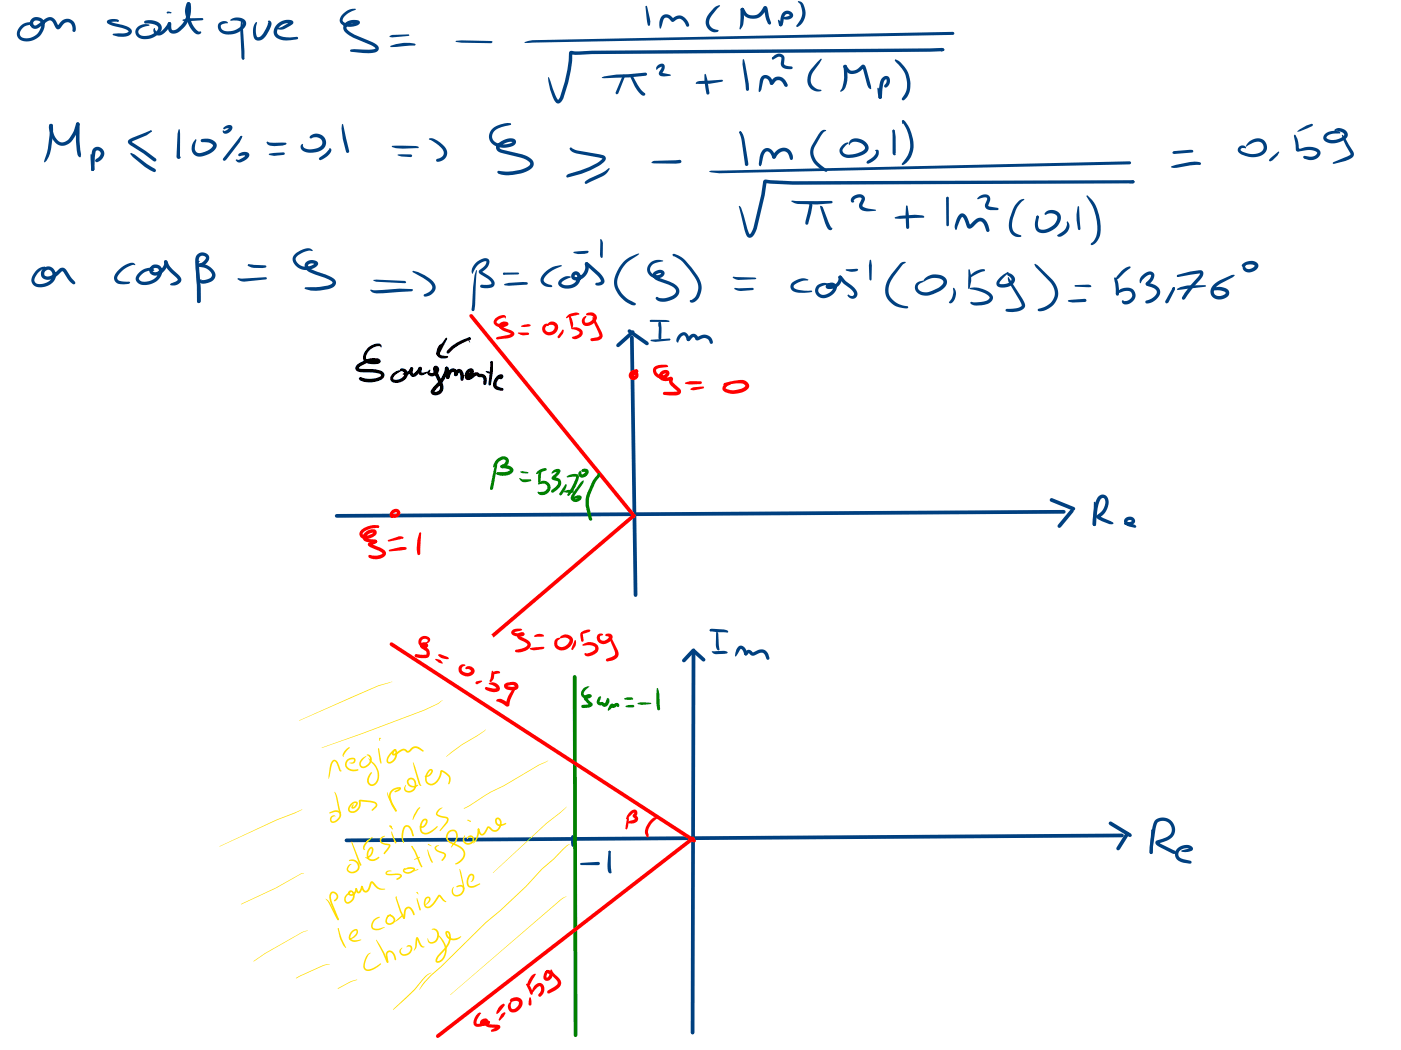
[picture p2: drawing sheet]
<svg xmlns="http://www.w3.org/2000/svg" width="339mm" height="254mm" viewBox="0 0 339 254" stroke-linecap="round" stroke-linejoin="round" font-family="sans-serif">
<g fill="#004080">
<path d="M5.1 6.2a1.93 1.93 0 0 1 2.5-.5l-.1 .5h-.2l-.1-.3v.1a2.2 2.2 0 0 0-2.3 2.7l.1 .1a3.3 3.3 0 0 0 3.5-.2 3.3 3.3 0 0 0 1.4-3.1 1.22 1.22 0 0 0-1.4-.5l-.5 .6 .2 .4 .3 .2 .3-.1 2.3-1.7a1.63 1.63 0 0 1 2.5 .8l.6 1.1h-.3l.5-.7a2.14 2.14 0 0 1 2.8-.8 2.14 2.14 0 0 1 1.1 2.7l-.2 .2a.55 .55 0 0 1-.6-.8 1.26 1.26 0 0 0-.5-1.3 1.26 1.26 0 0 0-1.5 .1l-.7 .9a.74 .74 0 0 1-.8 .5 .74 .74 0 0 1-.7-.6l-.5-1.1a.81 .81 0 0 0-1.3-.3l-2.4 1.7a1.43 1.43 0 0 1-1.9-1.3 1.43 1.43 0 0 1 1.9-1.3 1.89 1.89 0 0 1 1.6 2.7 4 4 0 0 1-6.3 2.3 2.19 2.19 0 0 1 .7-3z"/>
<path d="M28.3 5l.2-.1 .2 .2-.4 .2z"/>
<path d="M26 5a3 3 0 0 1 2.6-.2l.1 .2-.2 .2-1.3 .1-.8 .2 .1-.4 4.4 1.4a1.16 1.16 0 0 1 1 1.3 1.16 1.16 0 0 1-1.3 1 5.7 5.7 0 0 1-3.2-.3l-.2-.2 .2-.1 2.8-.2 .7-.2a.21 .21 0 0 0 .2-.2 .21 .21 0 0 0-.2-.2l-1.5-.7-2.8-.7a.7 .7 0 0 1-.6-1z"/>
<path d="M28.5 4.8l.2 .2-.2 .3-.2-.3z"/>
<path d="M33.2 6.6l.2-.1a3.1 3.1 0 0 1 2.6-.6l.2 .2-.2 .1-.6 .1a2.1 2.1 0 0 0-1.9 1.2l-.1 .2a1.01 1.01 0 0 0 .9 .9 3.4 3.4 0 0 0 3.9-1.7v-.5l-.5-.3-1.2-.4h-1.3l-.3-.1v-.5a3.1 3.1 0 0 1 4.2 1.2 2.24 2.24 0 0 1-1.6 2.5 3.6 3.6 0 0 1-4.3 0 1.54 1.54 0 0 1 0-2.2z"/>
<path d="M45.3 .7l.3-.2 .3 .2 .1 .3-.2 .3h.1l-.3 1.4a7.8 7.8 0 0 0 1.8 4.5l.6 .4 .6 .1a.83 .83 0 0 1-.7 .7 .83 .83 0 0 1-.9-.5 7.8 7.8 0 0 1-2.3-5.2l.2-1.1z"/>
<path d="M45.3 .7l.3-.2 .3 .2a6.4 6.4 0 0 1-3.1 7.3 1.45 1.45 0 0 1-1.6 0 1.45 1.45 0 0 1-.6-1.4v-.8l.4-.4 .4 .2v1.2a.68 .68 0 0 0 .5 .6 .68 .68 0 0 0 .8-.3 6 6 0 0 0 2.5-5.9z"/>
<path d="M40.7 5.5l.5-.1 .2 .4-.1 .3h-.6l-.1-.3z"/>
<path d="M37.3 6.8l.2 .1 .3 .8 .8 .1a6.3 6.3 0 0 0 2.2-2.4l.4 .1 .2 .3-.2 .3 .1-.1a4 4 0 0 1-2.9 2.6 1.21 1.21 0 0 1-1.1-1.8z"/>
<path d="M44.2 4.7l1.6-.3h3.1l.3 .2-.3 .3-3 .2h-1.7l-.1-.2z"/>
<path d="M40.5 2.8l1 .3-.2 .1-.9 .1-.1-.2z"/>
<path d="M53 5.5a1.38 1.38 0 0 1 2.1 0l-.2 .2h-.7a.86 .86 0 0 0-.8 .9 .86 .86 0 0 0 .8 .9 4.1 4.1 0 0 0 4.4-1.6v-.3a1.54 1.54 0 0 0-1.7-.6l-1.1 .1-.2-.2a2.47 2.47 0 0 1 3.9 .5v.5a4.5 4.5 0 0 1-6.2 1.8 1.61 1.61 0 0 1-.3-2.2z"/>
<path d="M58.8 13.9l.3 .1-.3 .4-.3-.2z"/>
<path d="M58.2 5.2l.2-.2 .2 .2a46.8 46.8 0 0 1 .5 8.8h-.2l.2 .2-.2 .2a.46 .46 0 0 1-.5-.5l-.3-6.6z"/>
<path d="M61.9 5.3l.2 .2a3.7 3.7 0 0 0 .1 3.5l.8-.2 .7-.8 .9-1.7 .3-.9-.2-.2 .4-.2 .5 .5-.1 .8-1.1 2.2-.5 .7a1.44 1.44 0 0 1-1.6 .6 1.44 1.44 0 0 1-1.1-1.4 3.5 3.5 0 0 1 .7-3.1z"/>
<path d="M67.1 5.8a3.1 3.1 0 0 1 3.8-.6v.4l-.2 .3-1.9 1.1-.9 .2-.8-.3 1.2-.5 1.9-1.1 .1 .4a2.36 2.36 0 0 0-3.2 2.5l.1 .2a2.84 2.84 0 0 0 2 .6l2.6-.1 .3 .3-.3 .3a7.5 7.5 0 0 1-4.2 0l-.4-.2a2.05 2.05 0 0 1-.1-3.5z"/>
<path d="M82.8 3.4a3.1 3.1 0 0 1 3.2-1.1l-.1 .1a4.1 4.1 0 0 0-3.1 2.4 1 1 0 0 0 1.1 .9l1.4-.1 1-.3 .1 .4a2.5 2.5 0 0 0-2.5 .5 .7 .7 0 0 0 .1 1l1.7 1.2 5.2 2.3a1.05 1.05 0 0 1 .7 1.2 1.05 1.05 0 0 1-1.1 .8 20.2 20.2 0 0 1-5.6-.2l-.3-.2 .4-.3h4.2l1.6-.3-1.1-.8-4.3-1.8-1.8-1.2a1.75 1.75 0 0 1-.4-2 1.75 1.75 0 0 1 1.7-1l.2-.1a1.54 1.54 0 0 1 1.9 .6v.2a3.2 3.2 0 0 1-3.5 .8 1.59 1.59 0 0 1-1.4-1.3 1.59 1.59 0 0 1 .7-1.7z"/>
<path d="M94.2 8.7l.6-.2 4-.2 .2 .2-.2 .2-4 .3h-.5l-.2-.2z"/>
<path d="M94.4 11.1a10 10 0 0 1 5.9-.5l.2 .2-.2 .2-5.8 .4-.2-.2z"/>
<path d="M110.1 10l1.5-.2 7.1 .1 .4 .3-.4 .3-7.1-.2z"/>
<path d="M126.8 10.2l1.9-.5 101.6-2 .4 .4-.4 .3-102.6 2h-.8z"/>
<path d="M156.2 1.4l.2 .2 .8 3.6-.1 .8-.2 .3-.3-.3-.3-1.4-.3-3z"/>
<path d="M156.1 1.5l.1-.1 .2 .2-.2 .2z"/>
<path d="M160 3.9a1.58 1.58 0 0 1 2.1-.1l.7 .8h-.4l.6-.5a2.14 2.14 0 0 1 3.3 1.1l.3 .9-.4 .4-.2-.1-.8-1.3a1.17 1.17 0 0 0-1.7-.3l-.9 .5-1.1-.9-.8-.1-.3 .5-.8 2.2a3.1 3.1 0 0 1 .2-2.9z"/>
<path d="M172.6 1.9l1.2-.7 .3 .2-2.3 2.7a2 2 0 0 0-.1 2.2 2 2 0 0 0 2 1v.1a1.24 1.24 0 0 1-1.9 .1 2.61 2.61 0 0 1-.7-3.8z"/>
<path d="M179.2 2l.3-.1 .3 .1 .5 .9a2.28 2.28 0 0 0 3.7-.2l.3-.5a.65 .65 0 0 1 .6-.7 .65 .65 0 0 1 .7 .6l.8 3.5-.4 .4-.4-.3a9.1 9.1 0 0 1-.9-3.6l.2 .2 .3-.1a3.3 3.3 0 0 1-5.1 1.7l-1-1.6z"/>
<path d="M179.1 2l.3-.1 .3 .1v.5l.1-.1a6.4 6.4 0 0 1-.4 4.1l-.4 .6-.3-.1z"/>
<path d="M189.3 3a1.36 1.36 0 0 1 1.6-.3 1.36 1.36 0 0 1 .8 1.3l-.8 .6a1.28 1.28 0 0 1-1.6-.2l.1-.2 1.5-.5-.6-.3-.5 .3-.6 2.2-.5 .5-.4-.4 .3-.4-.1 .1 .4-2z"/>
<path d="M188 4.9l.3-.1 .6 .8 .2 .4-.1 .2-.3 .2-.4-.3z"/>
<path d="M193 .2l.7 .3a3.9 3.9 0 0 1-.9 6l-.3-.2a4.4 4.4 0 0 0 .9-5.3l-.5-.5z"/>
<path d="M227.7 11.9h.5v.3l-.6 .3-.2-.2z"/>
<path d="M137.7 12.4l.4-.1 1.9 .1 3-.1 84.7-.7 .4 .1 .2 .3-.1 .3-.5 .1-2.9 .1-81.8 .6-4 .2-.9-.2 .2-.3a29.7 29.7 0 0 1-2.5 11.6l-.2 .3a.88 .88 0 0 1-.9 .3 .88 .88 0 0 1-.7-.7 13.6 13.6 0 0 1-1.5-5.6l.2 .1 .9 2.6 1.3 2.8 .3-.4a35.1 35.1 0 0 0 2.4-11.2z"/>
<path d="M145.5 18.7l.5-.2 3-.5 7-.4 .4 .3-.3 .4-4.1 .4-5.9 .2h-.5z"/>
<path d="M150.7 18.1l.1-.1 .2 .1v.5l-1.5 4-.4 .2-.2-.1-.1-.3z"/>
<path d="M152.4 18.1l.6 .4a11.9 11.9 0 0 0 2.3 3.6l.4 .3-.3 .3 .3-.3a.41 .41 0 0 1 .2 .7 .41 .41 0 0 1-.7 0l-.5-.4a10.4 10.4 0 0 1-2.3-3.9l-.2-.5z"/>
<path d="M159 15.8a.91 .91 0 0 1 1-.4 .91 .91 0 0 1 .7 .8l-.7 1.6v-.2l2.1 .4 .1 .2-.3 .2a3.3 3.3 0 0 1-2.2 0 .7 .7 0 0 1-.2-1.2l.5-1.1-1.3 .8-.1-.5z"/>
<path d="M170.3 18l.2-.2 .1 .2 .4 1.3 .5 3.2-.4 .4-.4-.3-.2-1.2z"/>
<path d="M168.4 19.9l.7-.3 5.5-.3 .2 .2-.2 .3a18.8 18.8 0 0 1-5.8 .5h-.5l-.1-.1z"/>
<path d="M179.7 14.3l.4 1.1 .9 4.9 .1 1.3-.4 .4-.4-.4-.8-6.1v-1.1z"/>
<path d="M186.8 19.1a1.95 1.95 0 0 1 3.1 .5l.5 1-.1 .3-.3 .2-.4-.3-.6-1-.7-.4-.6 .1-1 1-.5-.1v-.6z"/>
<path d="M184.1 18.5a1.74 1.74 0 0 1 2.8 1.4l-.2-.2 .2 .4-.1 .3a.7 .7 0 0 1-.9-.8l-.6-.6-.6 .1-.7 2.6-.4 .6-.2-.2 .3-2.6z"/>
<path d="M186.7 13.9l.5-.5a1.43 1.43 0 0 1 1.5-.4 1.43 1.43 0 0 1 1 1.2l-.1 1.4 .5 .3 1.4 .3v.4a2.18 2.18 0 0 1-2.6-.7l-.1-2-.6-.2-1.4 .7-.2-.2z"/>
<path d="M186.7 13.9h.2l.1 .4-.2 .1z"/>
<path d="M186.8 13.9l.4 .2-.3 .2-.3-.1z"/>
<path d="M197.6 15l.8-.8 .3 .1-2.1 3a2.61 2.61 0 0 0 1.3 4.4l.7 .2a2.54 2.54 0 0 1-2.7-.5 2.54 2.54 0 0 1-.7-2.7l.5-1.4z"/>
<path d="M204 15.8l.3-.1 .4 .2 .8 1.1a1.7 1.7 0 0 0 2.1-.5l.7-.7a.6 .6 0 0 1 .9 .3l1.4 4.8v.5l-.1 .2-.6-.5-.3-.6-1.1-4.1h.3l-.7 .7a2.45 2.45 0 0 1-3.4 .3l-.8-1.1z"/>
<path d="M204 15.8l.3-.1 .4 .3a8 8 0 0 1-.6 5.6l-.8 .6-.2-.1 .6-1.2a10 10 0 0 0 .2-4.8z"/>
<path d="M213.3 18.8a1.06 1.06 0 0 1 1.4-.3 1.06 1.06 0 0 1 .4 1.4l-.3 .8a.59 .59 0 0 1-.5 .4 .59 .59 0 0 1-.6-.3l.6-.9v-.7l-.4 .2-.3 .6-.4 3.5-.4 .4-.4-.4 .1-1.9 .3-1.8z"/>
<path d="M212.2 21.2l1 2.3-.4 .4-.5-.4-.2-2.2z"/>
<path d="M216.4 14.4h.1a6.6 6.6 0 0 1 2.7 9.1l-.6 .7h-.5a1.3 1.3 0 0 1 .6-1.4 6.6 6.6 0 0 0-2.3-8h.1l-.2-.2z"/>
<path d="M216.3 14.5l.4 .1a.18 .18 0 0 1-.3 .1 .18 .18 0 0 1-.1-.2z"/>
<path d="M18.5 29.7l.3-.1 .4 .4a30.7 30.7 0 0 0 .4 7.3v.6l-.3 .2-.6-.7-.1-1-.2-2.3z"/>
<path d="M12 30.1l.3-.1 .3 .1v.7a5.1 5.1 0 0 0 1.3 3.1 1.71 1.71 0 0 0 2.7-.2l.2-.3a11.3 11.3 0 0 0 1.8-3.7h.5l.1 .5a8.6 8.6 0 0 1-2.2 4.3 2.69 2.69 0 0 1-4.5-1.2l-.7-2.2z"/>
<path d="M12.1 30.1h.5l.2 .3a18.2 18.2 0 0 1-.7 6.7 3.7 3.7 0 0 1-1.3 2.2l-.2-.1 .2-.6a19.4 19.4 0 0 0 1.2-7.9z"/>
<path d="M22.6 35.9a1.68 1.68 0 0 1 2.4 .5 1.68 1.68 0 0 1-.7 2.4l-.9 .5-.3-.2-.1-.3 .2-.3a1.23 1.23 0 0 0 1.1-1.7l-.7-.4-.5 .2-.3 4.4-.4 .4-.3-.1v-3.3l.2-1.4z"/>
<path d="M21.9 37.4l.2-.1 .4 1 .3 2v.7l-.4 .4-.4-.4z"/>
<path d="M31.1 33.9l.9-.6 4.5-1.8 .2 .2-.1 .2-1.2 .8-3.7 1.7v-.2l5.9 4.1 .2 .4-.1 .3h-.5l-2.5-1.9-3.5-2.2a.69 .69 0 0 1-.1-1z"/>
<path d="M36.4 31.5l.3 .2-.1 .2a.2 .2 0 0 1-.3-.1 .2 .2 0 0 1 .1-.3z"/>
<path d="M31.5 37.2l.2-.2 .9 .4 2.9 2.3 2 1.2 .2 .3-.1 .3-.5 .1a16.2 16.2 0 0 1-5-3.6z"/>
<path d="M43.2 31.4l.1-.2 .2 .2v1v5.5h-.3h.4a.48 .48 0 0 1-.5 .6 .48 .48 0 0 1-.4-.6l.2-5.5z"/>
<path d="M47.3 33.7l.2 .1-.2 .8a1.87 1.87 0 0 0 .2 2.2l.5 .2a4.7 4.7 0 0 0 3.1-1.2l.2-.2a.43 .43 0 0 0 .2-.4 .43 .43 0 0 0-.3-.4l-.8-.3-1.8-.2v-.5l.4-.2a3.4 3.4 0 0 1 2.7 .5 1.51 1.51 0 0 1 .7 1.4 1.51 1.51 0 0 1-1.1 1.3 4.6 4.6 0 0 1-3.6 1 1.88 1.88 0 0 1-1.4-1.9l.3-1.2z"/>
<path d="M58.1 33l.3-.1 .2 .2-.7 1.3-3.1 4.1-.6 .4-.2-.1v-.5z"/>
<path d="M58.1 33.1l.3-.2 .2 .2-.2 .2z"/>
<path d="M58.4 32.9l.1 .2-.1 .2-.2-.2z"/>
<path d="M54.1 30.8a1.52 1.52 0 0 1 2-.3 1.46 1.46 0 0 1-.6 1.5 1.46 1.46 0 0 1-1.6 0l-.1-.3 .2-.2 .3 .2 .7-.4 .4-.4 .1 .1-1.4 .3-.2-.2z"/>
<path d="M57.8 37.2a1.58 1.58 0 0 1 2.5 .2l-.2 .5a3.5 3.5 0 0 1-2 1.4l-.6-.1-.5-.5 .1-.2 .7 .1 1.2-.6 .4-.5 .1 .2-1.6 .1-.3-.3z"/>
<path d="M64.6 34.2l.9 .3h3.6l.2 .3a4.9 4.9 0 0 1-4.2 .4l-.5-.4-.2-.4z"/>
<path d="M64.9 37.3l.2-.1 1.1-.2 2.3-.1 .4 .3-.3 .3-2.3 .2-1.2-.2z"/>
<path d="M73 34.8l.3 .2v.4a1.52 1.52 0 0 0 1.7 .7 3.6 3.6 0 0 0 2.6-.8l.3-.7a1.21 1.21 0 0 0-.7-1.2l-.8-.2-.8 .1a.46 .46 0 0 1-.8-.1 2.22 2.22 0 0 1 3.7 .3 2.22 2.22 0 0 1-1.8 3.2 3.9 3.9 0 0 1-3.7-.4l-.3-.8z"/>
<path d="M77.3 38.1l1.4-1 1.1-1.3 .3 .4a2.04 2.04 0 0 1-1.3 1.8l-1.4 .7-.3-.3z"/>
<path d="M82.8 30l1.6 6.5-.1 .4h-.5a16.4 16.4 0 0 1-1.1-6.8z"/>
<path d="M94.8 35.3h5.7l.8 .4-.2 .2-.4-.1a16 16 0 0 1-5.9-.2l-.1-.2z"/>
<path d="M96.1 37.4h3.2l.3 .3-.3 .3-2.3-.2-.9-.2z"/>
<path d="M103.8 33.5l.4-.1a5.9 5.9 0 0 1 3.8 3 2.17 2.17 0 0 1-2.2 2.8l-.3-.2a.76 .76 0 0 1 .9-.8 1.33 1.33 0 0 0 .4-2.3l-.3-.3a5.4 5.4 0 0 0-2.7-1.8l-.1-.2z"/>
<path d="M119 31.2a5.7 5.7 0 0 1 4.5-1.3l-.2 .4a6.3 6.3 0 0 0-3.8 1.4 1.75 1.75 0 0 0-.5 1.8 1.75 1.75 0 0 0 1.5 1.2 3.2 3.2 0 0 0 3.4-.4v.1a3.2 3.2 0 0 0-3.1 1.1 .4 .4 0 0 0 0 .5 .4 .4 0 0 0 .4 .1l5 1.2a3.8 3.8 0 0 1 2.7 1.7l.1 .7-.2 .6a4 4 0 0 1-2.9 1.7 8.3 8.3 0 0 1-5.5 0l-.2-.3 .1-.3 .3-.1a10.9 10.9 0 0 0 6.9-.9l.5-.4a.56 .56 0 0 0-.1-.9l-.9-.6-1.1-.4-4.6-1.1a1.35 1.35 0 0 1-1.4-1.1 1.35 1.35 0 0 1 1-1.5 3.4 3.4 0 0 1 3.5-.7 1.01 1.01 0 0 1 .2 1.1 1.01 1.01 0 0 1-.8 .6 4.3 4.3 0 0 1-5.3-1.2 2.47 2.47 0 0 1 .5-3z"/>
<path d="M123.2 30l.2-.1 .1 .1-.2 .3z"/>
<path d="M137.8 35.8l.2-.1 1.6 .7 6.1 1.1a.93 .93 0 0 1 .8 .8 .93 .93 0 0 1-.6 1 19.8 19.8 0 0 1-8.4 3.6l-.3 .1-.3-.4 .4-.5a19.9 19.9 0 0 0 8.2-3.6l.1-.2-6.1-1.1a1.84 1.84 0 0 1-1.8-1.2z"/>
<path d="M137.8 35.9l.3-.2 .1 .4-.3 .1z"/>
<path d="M137.9 35.8h.4l-.2 .4-.3-.2z"/>
<path d="M141.5 43.9v-.1a13.9 13.9 0 0 1 4.1-2l1.6-1.1 .2 .1-1 1.4-1 .6-3.7 1.7-.4-.3z"/>
<path d="M157.5 39.3l.6-.4 6.2-.2 .4 .4-.3 .4-1 .1-5.3-.1h-.5z"/>
<path d="M178.8 31.8h.3l.4 .6 .5 1.2 .9 6.1-.1 .3-.3 .2-.4-.4-.9-6z"/>
<path d="M178.9 31.8l.3 .2-.2 .3-.3-.3z"/>
<path d="M178.7 31.9l.2-.1 .3 .2-.2 .4z"/>
<path d="M187.5 36.7a2.3 2.3 0 0 1 2.8-.8 2.3 2.3 0 0 1 1.3 2.7h-.6l-.6-1.6a1.36 1.36 0 0 0-2.1 .1l-.6 .7a.5 .5 0 0 1-.5 .6 .5 .5 0 0 1-.4-.7l.3-.1-.3 .1z"/>
<path d="M184.5 36.2a1.58 1.58 0 0 1 2.5 .6l.5 1.2-.1 .3a.67 .67 0 0 1-.9-.7l-.7-.9-.4-.1-.3 .2-.5 .8-.5 2.3-.3 .3-.3-.1-.1-.5 .2-1.6 .4-1.1z"/>
<path d="M198.5 31.7l.7-.3 .5 .2-.9 .8-2 3.3a3.2 3.2 0 0 0 1 3.6l2.1 1.7 .1 .3-.3 .3a5.2 5.2 0 0 1-3.8-5.3l.4-1.2z"/>
<path d="M203.8 35l.7-.5 .5-.1 .1 .2-1.1 1.1-.4 .8a1.35 1.35 0 0 0 1.6 .9 4.7 4.7 0 0 0 3.8-1.3l.1-.2a1.4 1.4 0 0 0-1.3-1.4l-.4-.1a1.86 1.86 0 0 0-2.2 .7 1.52 1.52 0 0 1 2.1-1.6 2.52 2.52 0 0 1 2.6 2.5l-.1 .5a5.8 5.8 0 0 1-5.5 1.6 1.63 1.63 0 0 1-1.3-1.2 1.63 1.63 0 0 1 .5-1.6z"/>
<path d="M211.9 36.3h.4l.1 1.1a3.6 3.6 0 0 1-2.5 2.2l-.4-.1-.1-.3 .2-.3a4.4 4.4 0 0 0 2.1-1.7z"/>
<path d="M216 31.4l.3 .3 .2 1.4v3.9h-.1l.1 .3a.42 .42 0 0 1-.5 .2 .42 .42 0 0 1-.2-.5l-.1-5.3z"/>
<path d="M215.9 31.4l.3 .2-.1 .2-.3-.2z"/>
<path d="M215.8 31.5l.2-.1 .2 .2-.3 .5z"/>
<path d="M218.2 29.2l.2-.1a7.8 7.8 0 0 1 1.3 9.7l-1.2 1-.4 .1-.1-.2a6.9 6.9 0 0 0 1.2-8.2l-1-1.9z"/>
<path d="M171.5 41.4l.4-.1 101.2-2.3 .3 .4-.3 .4-99.2 2.1-2-.2-.4-.1z"/>
<path d="M273.1 43.8l.8-.2 .3 .4-.2 .3h-.9l-.3-.2z"/>
<path d="M273.6 43.7l.3-.1 .3 .2-.1 .4-.2 .1-.4-.2z"/>
<path d="M184.7 43.6l.4-.2 6.5 .4 82.2-.2 .4 .4-.4 .4-82.2 .3-6.5-.4 .2-.2-.4 3.1-1.9 8.1a3.2 3.2 0 0 1-1.3 2.1l-.4 .1-.5-.1-.6-.9-1.6-6.6 .2-.1 .4 .5 1.5 5.1 .5 1.3 .9-1.6 1.9-8 .5-3.1z"/>
<path d="M191.4 48.5l9.6 .1 .3 .3-.3 .3a36 36 0 0 1-8.6 .1l-1.1-.6z"/>
<path d="M195.5 49.1a.64 .64 0 0 1 .9 .7l-1 4.3-.4 .3-.2-.1-.1-.3 1-4.4-.4-.4z"/>
<path d="M198.2 49.9l.2-.1 .5 .4 2 4.7-.1 .2h.3a.58 .58 0 0 1-.5 .6 .58 .58 0 0 1-.6-.5l-.5-1.2z"/>
<path d="M206.1 47.6a1.86 1.86 0 0 1 2.9 .1l.1 .7-.6 1.1v.5l1 .4 2.3 .5-.2 .1-1.8 .1a1.72 1.72 0 0 1-2.2-1.2l.7-1.9a1.11 1.11 0 0 0-1.6 .1l-.3 .5-.2-.1 .3 .3-.2 .2a.7 .7 0 0 1-.7-.6 .7 .7 0 0 1 .5-.8z"/>
<path d="M219 49.8l.2-.1 .2 .1 .3 2 .1 3.2-.4 .4-.4-.4z"/>
<path d="M216.4 52.5a12.8 12.8 0 0 1 6.4-.4l.4 .1 .2 .2v.2l-5.8 .3h-1.2l-.2-.2z"/>
<path d="M228.8 47.8l.2-.1 .4 .3v6.4l-.3 .3-.3-.3z"/>
<path d="M232 51.9a1.13 1.13 0 0 1 1.7 .5l.8 2.1-.2-.1 1.5-1.3a1.79 1.79 0 0 1 2.9 .9l.5 1.7-.1 .3-.6 .1-.6-1.8a.92 .92 0 0 0-1.5-.5l-1.1 1a.89 .89 0 0 1-.8 .5 .89 .89 0 0 1-.8-.5l-.5-1.5-.6-.8-.6 .9-.7 2.1-.2 .2-.2-.2a3.9 3.9 0 0 1 .7-3.1z"/>
<path d="M246.3 48.6l1.2-.5v.3a4.9 4.9 0 0 0-2 2.5 9 9 0 0 0-.9 3.6 2.18 2.18 0 0 0 2.1 2.4l.2 .2a2 2 0 0 1-2.6-.8 4.4 4.4 0 0 1-.1-3.7 7.5 7.5 0 0 1 2.1-4z"/>
<path d="M250.6 52.3h.4l.1 .2-.2 2.2a1.17 1.17 0 0 0 1.9 .8 3.2 3.2 0 0 0 2.8-3 2.01 2.01 0 0 0-2.9-.5l-.1-.1a1.33 1.33 0 0 1 1.7-1.1 2.02 2.02 0 0 1 2 1.1 2.02 2.02 0 0 1-.3 2.2 4.2 4.2 0 0 1-5 2.1l-.5-.5-.3-.9v-1.1z"/>
<path d="M257.9 53.7l.1-.2 .2 .1a2.12 2.12 0 0 1-1 3.2l-.7 .4-.5 .1-.5-.3 .5-.4a3 3 0 0 0 1.9-2.2z"/>
<path d="M260.5 50l.2-.2 .1 .2 .4 5.4-.1 .2h-.4a11 11 0 0 1-.2-5.6z"/>
<path d="M262.8 47.2a8.2 8.2 0 0 1 3.1 6.2 5.7 5.7 0 0 1-.9 5.2l-.5 .4a.52 .52 0 0 1-.9 0 4 4 0 0 0 1.6-2.8 12.7 12.7 0 0 0-2.6-8.8z"/>
<path d="M236.3 47.9a2.32 2.32 0 0 1 2.3-.8 1.15 1.15 0 0 1 .7 1.5l-.4 1.3 2.2 .4 .3 .3-.3 .2h-1.7a1.15 1.15 0 0 1-1.2-1.5l.4-1v-.4a.81 .81 0 0 0-1.1-.1l-1.1 .4z"/>
<path d="M283.5 36.8l.2-.2 4-.4 .7 .2 .1 .2-.4 .3-4.3 .4-.4-.3z"/>
<path d="M283.2 40.2a22 22 0 0 1 5.6-1.1h.5a.86 .86 0 0 1 1 .5l-.3 .3-2.2 .1-3.4 .6-1.2-.1-.2-.1z"/>
<path d="M299.5 35.5a.92 .92 0 0 1 1-.3 .92 .92 0 0 1 .7 .7h-1.1l-.2 .3 .2 .3a4.9 4.9 0 0 0 4.5 .4 1.43 1.43 0 0 0 .6-2.1 1.43 1.43 0 0 0-2.1-.3l-1.9 .9a2.78 2.78 0 0 1 4.6-1.2 2.27 2.27 0 0 1 .3 2.4 2.27 2.27 0 0 1-2 1.3 5.5 5.5 0 0 1-4.8-1.1l-.1-.7z"/>
<path d="M307.2 38.2l1.8-1.5 .2 .1a4.2 4.2 0 0 1-1.8 2.1l-.4 .1-.3-.2z"/>
<path d="M312.8 32.6h.3a5.5 5.5 0 0 1 .9 3.6l-.3-.2 .2-.1a.38 .38 0 0 1 .3 .5 .38 .38 0 0 1-.5 .2l-.3-.1-.2-.3z"/>
<path d="M313.7 31.7a8.2 8.2 0 0 1 3.4-1.8l.3 .3a10.4 10.4 0 0 1-3.7 1.7z"/>
<path d="M313.6 36.3l.2-.1a5.9 5.9 0 0 1 3.5-.6l.9 .2a1.29 1.29 0 0 1 1 1.2 1.29 1.29 0 0 1-.9 1.3 2.86 2.86 0 0 1-2 .4l-1.1-.3-.2-.4 .3-.3 1.2 .2a1.52 1.52 0 0 0 1.9-.9l-.2-.3a3.6 3.6 0 0 0-2.6-.3l-1.8 .3-.2-.3z"/>
<path d="M313.6 36.4l.2-.2 .2 .2-.2 .2z"/>
<path d="M320.3 32.4a3.5 3.5 0 0 1 3.6-.4v.3h-.4a2.9 2.9 0 0 0-2.8 .7 .35 .35 0 0 0-.1 .4 .35 .35 0 0 0 .4 .2 3.2 3.2 0 0 0 4-1l-.4-.5a2.76 2.76 0 0 0-1.9-.4l-.2-.2a1.83 1.83 0 0 1 2.8 .1 1.35 1.35 0 0 1 .5 1.3 1.35 1.35 0 0 1-1 1 3.9 3.9 0 0 1-4.6 .1l-.3-.7z"/>
<path d="M324.5 32.6l2.6 4a1.14 1.14 0 0 1-.5 1.7l-1.3 .6-2.9 .8-.3-.2 .2-.3 3.9-1.6 .3-.3-.1-.3a13.1 13.1 0 0 1-2-4.3z"/>
<path d="M8.8 65.4a2.25 2.25 0 0 1 2.2-.8 5 5 0 0 0-2.7 3.1v.3a1.1 1.1 0 0 0 1.2 .7 2.77 2.77 0 0 0 3.2-2v-.2a1.03 1.03 0 0 0-.6-1.2 1.03 1.03 0 0 0-1.3 .5l-.1 .4a.75 .75 0 0 0 1.1 .7l.9-.4 1.6-1.4a1.13 1.13 0 0 1 1.8 .3l2.1 3-.3 .4-.4-.1a7.1 7.1 0 0 1-2.1-2.8l-.4-.3-1 .9a3.3 3.3 0 0 1-2.8 1.2 1.65 1.65 0 0 1-1.2-2.1 1.65 1.65 0 0 1 2.1-1.1 2.39 2.39 0 0 1 1.4 2.3 2.39 2.39 0 0 1-1.6 2.2 3.1 3.1 0 0 1-3.9-.1 1.75 1.75 0 0 1-.1-2.2z"/>
<path d="M28.7 65.2a4.9 4.9 0 0 1 3.4-1.6l.6 .4-.4 .1a5.9 5.9 0 0 0-3.8 2.6 .75 .75 0 0 0 .4 1.2l2.3 .2 .3 .3a3.3 3.3 0 0 1-2.7 .3 1.54 1.54 0 0 1-.8-2.6z"/>
<path d="M39.8 63.1l.3-.2a1.37 1.37 0 0 1 .8 1.2l.8 1.1 1.7 1.5a1.28 1.28 0 0 1 .4 1.4 1.28 1.28 0 0 1-1.2 .9 1.47 1.47 0 0 1-1.5-.1 1.77 1.77 0 0 1 1.5-.9l.4-.3-.2-.3a10.2 10.2 0 0 1-3.1-3.9z"/>
<path d="M33.6 66a2.8 2.8 0 0 1 3.2-1.1l.5 .5-.1 .1-.6-.1a3.8 3.8 0 0 0-2.9 1.7 .72 .72 0 0 0 .6 1 3.2 3.2 0 0 0 4.1-2.7 .71 .71 0 0 0-.9-.6 .71 .71 0 0 0-.5 .9l.1 .1a2.28 2.28 0 0 0 2.5-2.4l.2-.3 .3-.2 .4 .4a3.1 3.1 0 0 1-3.7 3.2 1.45 1.45 0 0 1-.3-2.1 1.45 1.45 0 0 1 2.2-.1 2.3 2.3 0 0 1-.5 3.5 3.8 3.8 0 0 1-4.9 .6 1.35 1.35 0 0 1 0-2.1z"/>
<path d="M48.1 63.9l.5-.1h-.1a4.2 4.2 0 0 1 3.4 2 1.68 1.68 0 0 1-.8 2.3 2.52 2.52 0 0 1-2.8 .3l-.1-.5 .3-.4 .3 .4 .1-.1 1.4-.3 .7-.4a.9 .9 0 0 0-.1-1.4l-1-.8-1.8-.4-.2-.4z"/>
<path d="M48 64l.4-.3 .3 .1 .1 .5-.4 .3-.3-.2z"/>
<path d="M47.7 61.6a1.66 1.66 0 0 1 1.7-.5 1.66 1.66 0 0 1 1.2 1.5l-.3 .5a2.75 2.75 0 0 1-1.8 1.4l-.4-.1a.75 .75 0 0 1 .7-.9l.8-.7 .2-.5-.5-.4h-.7a.93 .93 0 0 0-.6 1l.5 6.2v3.8l-.1 .3-.3 .1-.5-.4v-3.8l-.4-5.7 .1-1.1z"/>
<path d="M47.6 63.2l.3-.1 .4 .1-.3 .3v1.5a29.1 29.1 0 0 1 .5 7.9l-.4 .4-.3-.1-.2-.3 .1-3.2-.4-4.7 .1-1.1z"/>
<path d="M59.9 64.1l.3-.2 3.9 .3 .2 .1v.4a6.3 6.3 0 0 1-4.3-.3z"/>
<path d="M60 63.9l.4 .2v.1l-.3 .2-.2-.3z"/>
<path d="M57.4 67.4l.2-.1 1 .1 5.6-.3 .3 .2-.2 .3-5.3 .5-1-.2z"/>
<path d="M71.2 61.5a5 5 0 0 1 3.6-1.4l.8 .5-.1 .1-.9-.1a5.4 5.4 0 0 0-3 1.7 1.33 1.33 0 0 0 .7 1.7 3.1 3.1 0 0 0 3.8-.3v.2a1.36 1.36 0 0 0-1.6 .2 .96 .96 0 0 0 .7 1l1.3 .6a12.4 12.4 0 0 1 4.1 1.6 1.24 1.24 0 0 1 .6 1.2 1.24 1.24 0 0 1-.9 1.1 10.3 10.3 0 0 1-6.5 .3l-.2-.2 .2-.2h1.4a8.8 8.8 0 0 0 4.8-.7l.4-.5-.3-.3a11.2 11.2 0 0 0-3.9-1.6l-1.4-.5a1.47 1.47 0 0 1-1.1-1.3 1.47 1.47 0 0 1 .8-1.5 1.92 1.92 0 0 1 2.4 .6v.2a3.4 3.4 0 0 1-3.6 1.4 3.4 3.4 0 0 1-2.6-2.8z"/>
<path d="M90.3 67.7l7.6 .3 .3 .2-.4 .3-6.8-.3-.7-.3z"/>
<path d="M89.5 70.2l.1-.2 1.4 .2a40.3 40.3 0 0 1 8.6-.3l.2 .3-.4 .3-8.4 .5a1.67 1.67 0 0 1-1.5-.8z"/>
<path d="M99.9 65.5a9 9 0 0 1 5 2.9 1.97 1.97 0 0 1-1 3.1l-1 .2h-.4v-.5l1-.5a1.26 1.26 0 0 0 1-.9 1.26 1.26 0 0 0-.5-1.3l-1.7-1.3-2.5-1.4-.1-.1z"/>
<path d="M115.1 65.4l.2 .1a46.3 46.3 0 0 0-.4 8.2l-.3 1.5h-.5l-.1-.5a43.6 43.6 0 0 1 1.1-9.3z"/>
<path d="M115.1 63.5l1.6-.9a1.06 1.06 0 0 1 1.4 .2 1.06 1.06 0 0 1 0 1.3l-.6 .9-1.1 .9v-.3l2.2 1.5a1.4 1.4 0 0 1 .5 2.3 3.9 3.9 0 0 1-3 .1l.1-.5 .2-.1h1.7l.6-.1 .1-.3-.6-.9-2-1.2a.65 .65 0 0 1-.3-1.1l1.1-.8 .6-1a.29 .29 0 0 0-.2-.4 .29 .29 0 0 0-.3 .1 4.8 4.8 0 0 0-2.9 3l-.1-.1a2.61 2.61 0 0 1 1-2.6z"/>
<path d="M121.6 66l3.7-.1 .2 .3-.2 .2-3.5 .1-.2-.3z"/>
<path d="M121.6 66.2l.2-.2 .3 .2-.3 .2z"/>
<path d="M121.6 66.1l.2-.1 .2 .3-.2 .1z"/>
<path d="M122 68.7a12 12 0 0 1 5.5-.3v.4l-.2 .1-4.3 .2-1-.1-.2-.1z"/>
<path d="M131.6 66l.9-.8a5.5 5.5 0 0 1 3.2-1.1l.1 .3a8.5 8.5 0 0 0-3.9 2.4 1.03 1.03 0 0 0-.5 1.2 1.03 1.03 0 0 0 1 .7l.9 .2 .2 .3-.1 .2a2.57 2.57 0 0 1-2.4-.8 1.81 1.81 0 0 1 .6-2.6z"/>
<path d="M141.5 63.5l.3-.1 .4 .2 2.7 2.4a2.76 2.76 0 0 1 1.2 2.2 1.56 1.56 0 0 1-2.1 .7v-.4l1.3-.4-.1-.4-.8-1.1-2.9-2.5z"/>
<path d="M141.6 63.5h.5l.1 .3-.2 .4h-.5l-.1-.3z"/>
<path d="M135.4 67.6a2.69 2.69 0 0 1 2.4-.7l.2 .1-.1 .2-2 1a.38 .38 0 0 0-.2 .4 .38 .38 0 0 0 .5 .3 2.32 2.32 0 0 0 3.3-2l-.3-.4-.3 .2v.2a2.3 2.3 0 0 0 2.5-3.1l.4-.4 .4 .4a3 3 0 0 1-3.7 3.8 1.16 1.16 0 0 1 .4-1.9 1.16 1.16 0 0 1 1.5 1.4 3.1 3.1 0 0 1-2.1 2.6 3.1 3.1 0 0 1-3.3-.9v-.5z"/>
<path d="M138.7 60.9l3.3-.2 .3 .2-.2 .3a4.9 4.9 0 0 1-3.5-.1z"/>
<path d="M145.2 57.8l.5 1v3.3l-.3 .3-.3-.2-.1-.6 .1-3.6z"/>
<path d="M150.7 63.3a7.6 7.6 0 0 1 3.7-2l.1 .2-.5 .3a8.3 8.3 0 0 0-4.8 6.1v.2a5.9 5.9 0 0 0 4 5l.4 .2a.47 .47 0 0 1-.2 .5 .47 .47 0 0 1-.5 0 6.4 6.4 0 0 1-4.4-6l.3-1.3a9.4 9.4 0 0 1 1.9-3.2z"/>
<path d="M157.1 63.6l.3-.2a2.97 2.97 0 0 1 2.9-.3l-1.5 .4a1.56 1.56 0 0 0-1.6 2.2 1.56 1.56 0 0 0 2.6 .5l.1-.1h-.5l-.8 .4 .2 .4 .6 .3a10.4 10.4 0 0 1 3.9 1.7 1.86 1.86 0 0 1 .9 1.8 1.86 1.86 0 0 1-1.2 1.6 4 4 0 0 1-4.2 .3l-.3-.5 .1-.2 .2-.1 .7 .3a4.7 4.7 0 0 0 3.5-.9 1.03 1.03 0 0 0 .4-1 1.03 1.03 0 0 0-.7-.8l-4.1-1.7a1.23 1.23 0 0 1-.8-1.4 1.23 1.23 0 0 1 1.3-1 .96 .96 0 0 1 1.3 .3 .96 .96 0 0 1-.2 1.3 2.25 2.25 0 0 1-3.1-.2 2.25 2.25 0 0 1 0-3.1z"/>
<path d="M162.7 61.5l.4-.1 .9 .4a8.2 8.2 0 0 1 3.2 3 9.8 9.8 0 0 1 2.3 3.8 3.8 3.8 0 0 1-1.9 4.6 .53 .53 0 0 1-.6-.1 .53 .53 0 0 1-.2-.5l.6-.2a3.8 3.8 0 0 0 .5-5.3 13.3 13.3 0 0 0-3.6-4.4l-1.5-.8-.2-.2z"/>
<path d="M162.6 61.6l.2-.2 .3 .5-.3 .1z"/>
<path d="M177.1 67.1l.2-.2 5.1 .2 .4 .3-.4 .2-3.9 .1-.8-.2z"/>
<path d="M177.6 69.6h4.3l.3 .3-.3 .3-2.8 .2-1.5-.4-.1-.2z"/>
<path d="M191.4 68.4a3.3 3.3 0 0 1 4-.7l-.1 .1a4.9 4.9 0 0 0-3.4 1.2v.1a.58 .58 0 0 0 .4 .8l2.1 .4h1.8l.2 .2-.2 .2a7.4 7.4 0 0 1-4.3-.2 1.28 1.28 0 0 1-.5-2.1z"/>
<path d="M202.8 66.8l.5-.1 .3 .3a8.2 8.2 0 0 0 2.7 2.5l.6 .6a1.27 1.27 0 0 1-.1 2 1.27 1.27 0 0 1-2-.7l.2-.2 1 .4 .5-.4-.3-.7-.8-.8a7.2 7.2 0 0 1-2.5-2.3l.1 .1-.3-.4z"/>
<path d="M202.8 66.8l.3-.1 .3 .1v.5l-.3 .2-.3-.1z"/>
<path d="M197.5 69.1l.2-.2a2.45 2.45 0 0 1 2.7-.1l-1.2 .2-1.1 .5-.3 .8 .3 .7a1.48 1.48 0 0 0 1.8 .1 2.1 2.1 0 0 0 1.6-1.7l-.4-.2-.7 .2-.1-.3a1.99 1.99 0 0 0 2.4-1.7l.1-.6h.6l.1 .3a2.61 2.61 0 0 1-3.8 2.5 1.28 1.28 0 0 1 1.8-1.2 1.33 1.33 0 0 1 .2 2.4 2.89 2.89 0 0 1-3.9 1 1.74 1.74 0 0 1-.3-2.7z"/>
<path d="M204.4 65.3l.2-.2 2.6-.1 .2 .3-.2 .3a3.2 3.2 0 0 1-2.8-.3z"/>
<path d="M210.4 62.8l.2 .2 .2 1.2-.1 3.4-.3 .3-.2-.3-.2-3.4 .2-1.2z"/>
<path d="M217.6 63.7l.7-.3 .5-.1 .2 .2-.9 .6a14.5 14.5 0 0 0-3.1 4.6 3.6 3.6 0 0 0 2.5 5l2 .4v.4a4.6 4.6 0 0 1-4.6-1.7 4.6 4.6 0 0 1-.4-4.9l.9-1.5z"/>
<path d="M221.6 68.5l.9-.5 .7-.1 .2 .1-.8 .5a1.11 1.11 0 0 0-.7 1.2 1.11 1.11 0 0 0 1.1 .9l1.1 .1 1.2-.3 1.6-.8 .9-.7a.8 .8 0 0 0 .2-.9 .8 .8 0 0 0-.7-.5 4.3 4.3 0 0 0-3.9 .6 .67 .67 0 0 1 .5-1.1 3.3 3.3 0 0 1 4.9 .7 2.22 2.22 0 0 1-1.4 2.6l-1.8 .8a4.1 4.1 0 0 1-3 .2 1.78 1.78 0 0 1-1-2.8z"/>
<path d="M230.4 69.8l.1-.2a2.43 2.43 0 0 1-.8 3.8l-.3-.3 .1-.2 .2 .1-.1-.2 .7-1.3 .2-.8z"/>
<path d="M234.3 65.1a5.4 5.4 0 0 1-.1 4.8l-.2-.2 .1-4.4z"/>
<path d="M234.3 66.9a4.5 4.5 0 0 1 3.5-1.8 .32 .32 0 0 1 .3 .4 .32 .32 0 0 1-.5 .2l-3.1 1.5-.3-.1z"/>
<path d="M234.4 69.8a5.4 5.4 0 0 1 5.5 1.6 1.58 1.58 0 0 1-1.3 2.2l-2.6 .3a1.61 1.61 0 0 1-1.5-.6 .75 .75 0 0 1 1.1-.1l2.2-.3 1-.3a.54 .54 0 0 0 .3-.9 7.3 7.3 0 0 0-4.6-1.7z"/>
<path d="M241.8 67l1.8-1.2 .2 .1-2.1 2.4a.3 .3 0 0 0-.1 .3 .3 .3 0 0 0 .4 .1 2.18 2.18 0 0 0 2.5-1l-.3-.6-.7-.5a.49 .49 0 0 1 .3-.5 .49 .49 0 0 1 .6 .2 1.56 1.56 0 0 1 1 1.6 1.56 1.56 0 0 1-1.3 1.3l-.6 .2a2.17 2.17 0 0 1-2.5-.4v-.9z"/>
<path d="M243.7 67.1h.1l3.7 5.9a1.4 1.4 0 0 1-1 2.2l-1.8 .3-1.3-.1-.3-.4 .3-.3a6 6 0 0 0 3.4-.5l.2-.3-.2-.6-2.9-4.9-.3-.9z"/>
<path d="M250 64l.3-.2 .5 .4 3.6 3.5a4.4 4.4 0 0 1 1.2 4.4 4.4 4.4 0 0 1-3.4 3.1l-1.1 .1-.3-.3 .1-.2a4.4 4.4 0 0 0 4.1-3.9 4.4 4.4 0 0 0-1.2-2.7l-3.4-3.6z"/>
<path d="M259.9 69l3.2-.1 .5 .1 .2 .2-.1 .2-.6 .1-3.2-.1-.2-.2z"/>
<path d="M258.3 72.6l4-.3 .3 .4-.3 .4-3 .1-1-.2-.2-.2z"/>
<path d="M269.5 67.1l.2 .1a5.3 5.3 0 0 1 .7 4.2l-.3 .1-.4-.3-.1-2.5-.3-1.3z"/>
<path d="M269.3 67.2l.2-.1 .2 .3-.2 .1z"/>
<path d="M271.1 65.6l1.3-1 .7-.2 .2 .2-.1 .3-3.4 2.9-.2-.2 .4-.7z"/>
<path d="M270.2 70.4a3.1 3.1 0 0 1 3.6-.4 2.1 2.1 0 0 1 .6 2.2 2.1 2.1 0 0 1-1.8 1.4h-.8l-.4-.2-.2-.6 .2-.2 .4 .2a1.72 1.72 0 0 0 1.9-1.6 .98 .98 0 0 0-1.1-.8l-.9 .1-1.8 .6-.2-.2z"/>
<path d="M277.1 68.4l.2-.1 .4 .3-.1-.2a4 4 0 0 1 2.5 1.2 1.64 1.64 0 0 1 0 2.1 3.2 3.2 0 0 1-3.1 1.6l-.1-.5a3.2 3.2 0 0 0 2.7-2.1 1.16 1.16 0 0 0-.8-1.1l-1.6-.5-.3-.4z"/>
<path d="M276.2 66.6l.3-.3a1.49 1.49 0 0 1 2.5 0v.4a3.4 3.4 0 0 1-1.3 2.2l-.4 .2-.2-.1-.1-.4 1-1.3 .2-.8h-.3l-.9 .4-.9 .8-.4 .8-.2-.9z"/>
<path d="M283.6 69.5l.1-.1 .3 .3v.4l-1.6 3.1-.3 .2-.3-.1-.1-.5z"/>
<path d="M283.6 69.5h.3v.4h-.3z"/>
<path d="M283.4 69.7l.3-.2 .3 .2-.5 .3-.2-.2z"/>
<path d="M284.6 66.5a21.5 21.5 0 0 1 5.6-1.1 .97 .97 0 0 1 .7 .7 .97 .97 0 0 1-.3 1l-2.1 2.3-2.1 2.9-.3 .2-.3-.1-.1-.5a22 22 0 0 1 4.2-5.3l.2-.5 .1 .1-5.4 .8-.3-.1z"/>
<path d="M284.5 66.8l.2-.3 .3 .3-.3 .2z"/>
<path d="M284.7 66.5l.3 .3-.4 .2-.1-.2z"/>
<path d="M284.6 69.8l.8-.4 1.6-.3 4.4-.1 .2 .2-.2 .2-6.7 .8-.2-.2z"/>
<path d="M293.4 68.9l1.5-1.1 2.8-1.3 .6-.1 .2 .2-.5 .5-2.8 1.4a3 3 0 0 0-1.7 1.8v.7a1.44 1.44 0 0 0 1.9 .5l.8-.5a.35 .35 0 0 0-.3-.5l-1.2-.3-1.3 .1-.3-.1v-.5a3.8 3.8 0 0 1 3.7 .3 1.29 1.29 0 0 1 .3 1.4 1.29 1.29 0 0 1-1.1 .8 2.14 2.14 0 0 1-2.3 .1 2.14 2.14 0 0 1-1.1-2l.3-.8z"/>
<path d="M300.3 63.9a2.47 2.47 0 0 1 3.9 .1 2.11 2.11 0 0 1-2.9 1.8 1.03 1.03 0 0 1-.7-1.6l.5-.2-.1 .5 .3 .4a1.52 1.52 0 0 0 1.9-.4l.1-.2-.1-.1a2.31 2.31 0 0 0-2.1 0l-.6 .3-.4-.3z"/>
<circle cx="45.6" cy="1" r=".44"/>
<circle cx="179.5" cy="2.3" r=".4"/>
<circle cx="188.7" cy="6" r=".39"/>
<circle cx="228" cy="12" r=".31"/>
<circle cx="204.3" cy="16.1" r=".41"/>
<circle cx="212.8" cy="23.5" r=".4"/>
<circle cx="18.8" cy="30" r=".43"/>
<circle cx="12.3" cy="30.3" r=".4"/>
<circle cx="22.4" cy="41" r=".41"/>
</g>
<g fill="#004080">
<path d="M211.6 36.4l.5-.2 .2 .3-.3 .2z" fill-rule="evenodd"/>
<path d="M211.6 36.4l.1-.1 .2 .1-.2 .2z" fill-rule="evenodd"/>
<path d="M218.1 29.1h.4l.1 .2-.3 .7-.3-.7z" fill-rule="evenodd"/>
<path d="M218.1 29.8l.2-.1 .1 .1-.1 .2z" fill-rule="evenodd"/>
<path d="M228.8 47.7l.4-.1 .1 .4-.4 .2z" fill-rule="evenodd"/>
<path d="M228.9 47.8l.2 .2-.2 .2-.1-.2z" fill-rule="evenodd"/>
<path d="M250.6 52.2l.2-.1 .3 .2-.2 .6-.4-.4z" fill-rule="evenodd"/>
<path d="M250.9 52.5l.2 .2-.2 .2-.2-.2z" fill-rule="evenodd"/>
<path d="M81.1 124.5l.3-.2 175.8-.9 .3 .1 .1 .3-.1 .3-.3 .2-175.8 .9-.3-.1-.2-.3z" fill-rule="evenodd"/>
<path d="M253.9 120.6l.5-.1 5.2 2.2 .3 .4-.1 .3-.5 .1-5.3-2.1-.3-.5z" fill-rule="evenodd"/>
<path d="M258.8 123.3l.3-.2 .3 .2 .1 .6-3.1 3.7-.3 .1-.3-.1-.1-.6z" fill-rule="evenodd"/>
<path d="M152.4 81.3l.3-.1 .4 .1 .1 .3 .9 62.4-.1 .3-.4 .1-.3-.1-.1-.3-.9-62.4z" fill-rule="evenodd"/>
<path d="M149.1 83.2l3.6-3.2 .3-.1 .3 .1 .1 .3-.1 .4-3.6 3.2-.3 .1-.3-.1-.2-.4z" fill-rule="evenodd"/>
<path d="M151.8 79.8l.6-.1 4.3 3 .1 .4-.1 .3-.6 .1-4.2-3-.2-.4z" fill-rule="evenodd"/>
</g>
<g fill="#f00">
<path d="M113.6 76.1l.3-.1 .3 .1 39.4 48.4v.6l-.3 .1-.4-.1-39.4-48.4z" fill-rule="evenodd"/>
<path d="M118.8 153.5l34-29.1 .6 .1 .2 .3-.2 .3-34.1 29.1z" fill-rule="evenodd"/>
</g>
<g fill="#f00">
<path d="M119.7 77l.7-.4a1.44 1.44 0 0 1 1.8-.2v.6l-.3-.2a2.03 2.03 0 0 0-1.9 1.1l.1 .1a1.87 1.87 0 0 0 2.2 .2v.4l-.6-.1-.5 .3 .9 .6 1.5 .5a.84 .84 0 0 1 .7 .9 .84 .84 0 0 1-.8 .8l-.6 .2-2.9 .2-.1-.2 .3-.3 2.6-.5 .8-.3v.1l-2.7-1.3a1.05 1.05 0 0 1-.1-1.3 1.05 1.05 0 0 1 1.2-.4h.2a.57 .57 0 0 1 .7 .5 .57 .57 0 0 1-.6 .6 2.02 2.02 0 0 1-3-.9z"/>
<path d="M126 78.8h.1a1.87 1.87 0 0 1 2.2-.1l-.2 .2-1.4 .2h-.6z"/>
<path d="M125.3 80.4h2.3l.3 .3-.3 .3a2.91 2.91 0 0 1-2.4-.4z"/>
<path d="M131.5 78.6l.6-.3 .5 .4-.4 .1-.3 .4v.7a1.15 1.15 0 0 0 1.5 .3 1.15 1.15 0 0 0 .5-1.4l-.5-.2-1 .2-.2-.2a1.48 1.48 0 0 1 2.4-.4 1.48 1.48 0 0 1-.4 2.4 1.72 1.72 0 0 1-2.3 .3 1.72 1.72 0 0 1-.6-2.2z"/>
<path d="M135.9 79.8l.2-.1 .2 .2a2.28 2.28 0 0 1-1 1.8h-.4l-.1-.3z"/>
<path d="M137.5 76.2l.1-.2 .2 .1a3.3 3.3 0 0 1 .6 3.2l-.2 .1-.1-.1z"/>
<path d="M137.2 76.3l.8-.4 1.1-.3 .7 .1 .3 .3-.2 .1-2.1 .5-.8 .4-.2-.2z"/>
<path d="M138.2 79.3a2.19 2.19 0 0 1 2.4 .5 1.26 1.26 0 0 1-.8 2l-1 .2-.6-.3 1.3-.6 .6-.5a.58 .58 0 0 0-.6-.7l-1.3-.3-.1-.1z"/>
<path d="M141.9 75.8a1.46 1.46 0 0 1 1.8 0 1.46 1.46 0 0 1 .4 1.7 2.14 2.14 0 0 1-3.2 .9 1.29 1.29 0 0 1 .2-1.7l.5-.3 .2 .2-.4 .6-.1 .5a.42 .42 0 0 0 .7 .4 1.34 1.34 0 0 0 1.4-1.5l-.4-.2-1.3-.2-.1-.2z"/>
<path d="M143.2 76.8l.2-.1 .5 .7 1.6 3.2a1.26 1.26 0 0 1-1.1 1.8l-1.3 .1-.4-.3 .3-.4 1.4-.2 .5-.4z"/>
<path d="M125.2 153.3l.8-.4 .5 .1 .3 .3-.1 .4-.3 .1-.4-.3 .2 .2-.5 .1 1.5 .8a1.43 1.43 0 0 1 1.1 1.5 1.43 1.43 0 0 1-1.2 1.3l-1.4 .4-1.1-.1v-.4l.6-.2a3.4 3.4 0 0 0 2.2-.9l.1-.3-.3-.3-2-1.2-.2-.5z"/>
<path d="M123.8 152.5l1.2-.4h.9l.3 .2-1.9 .6a2.33 2.33 0 0 0 1.8 .2l-.1 .2 .4-.3 .3 .1 .1 .4a2.24 2.24 0 0 1-3.2-.4z"/>
<path d="M129.2 153.7a1.57 1.57 0 0 1 2.3 .2l-.3 .1-1.9 .1-.2-.2z"/>
<path d="M128 156.9l.2-.2 2.8-.2h.4l.2 .2a3.3 3.3 0 0 1-2.9 .6z"/>
<path d="M134.4 154.6l.9-.4 .1 .2-.6 .8a1.12 1.12 0 0 0 .5 1.3 1.12 1.12 0 0 0 1.3-.2 1.41 1.41 0 0 0 1-1.6 1.82 1.82 0 0 0-2.1-.3h-.1a1.19 1.19 0 0 1 1.3-.9 1.59 1.59 0 0 1 1.7 1 1.59 1.59 0 0 1-.6 1.9 2.19 2.19 0 0 1-3.8-.2v-1z"/>
<path d="M138.9 155l.1-.2 .2 .2v.7a2.33 2.33 0 0 1-.9 1.6l-.2-.3z"/>
<path d="M140.4 153l.2-.2 .2 .2 .3 2-.3 .3-.3-.3a2.26 2.26 0 0 1-.1-2z"/>
<path d="M140.7 152.9l.4-.3a1.54 1.54 0 0 1 1.5-.2l.1 .2-.2 .3-1.9 .6-.2-.2z"/>
<path d="M140.9 155.9a2.88 2.88 0 0 1 3-.2 1.4 1.4 0 0 1 .8 1.3 1.4 1.4 0 0 1-1 1.3 1.9 1.9 0 0 1-2.2 .3l-.2-.5h.6a3.4 3.4 0 0 0 2-1v-.1a.7 .7 0 0 0-.8-.8l-1-.1-1.2 .1-.2-.2z"/>
<path d="M144.6 153.5l.6-.3 .6 .3-.7 .4-.1 .5 .3 .5a1.24 1.24 0 0 0 1.7-.4l.2-.4-.7-.2-.2-.2a1 1 0 0 1 1.5-.2 1 1 0 0 1-.2 1.6 1.85 1.85 0 0 1-3.3-.4v-.7z"/>
<path d="M147.3 153.9l.1-.2 .2 .1 1.7 3.4a1.68 1.68 0 0 1-1.3 2.6l-1.2 .2-.4-.3 .3-.4 1.5-.6 .5-.5-.1-.7-1.3-3z"/>
</g>
<g fill="#008000">
<path d="M144.6 114.4l.4 .1 .1 .6-1.2 1.6-1.5 3.8a9.1 9.1 0 0 0 .6 4.7l.2 .4-.4 .4-.4-.2-.1-.4a9.4 9.4 0 0 1-.7-5l1.6-4 1.4-1.7z"/>
<path d="M120 111.9l.2 .1v.8l-1 5.3-.4 .4-.2-.1-.1-.4 1.1-5.3z"/>
<path d="M121.1 112.6l.4-.2 1.2 .2a1.13 1.13 0 0 1 1.2 .5 1.13 1.13 0 0 1-.1 1.3 3.5 3.5 0 0 1-3.5 .4l-.4-.3 .1-.2 .4-.1a3.5 3.5 0 0 0 2.8-.4l.1-.1-.5-.3-1.7-.3z"/>
<path d="M121.1 112.6l.3-.2 .4 .3-.1 .4-.3 .2-.4-.2z"/>
<path d="M120.1 111.1a1.67 1.67 0 0 1 2.8 0 1.74 1.74 0 0 1-1.6 2.2l-.3-.4 .1-.3 .4-.1h-.2l.9-.8v-.3l-.3-.2-1 .3-1.5 1.6-.2-.1 .1-.7z"/>
<path d="M125.8 114.1l.5-.1 1.3 .2 .2 .2-.2 .2-1.3-.1-.5-.3z"/>
<path d="M125.6 115.7l.8 .3h1.8l.3 .2-.2 .2-1.7 .2-.7-.3z"/>
<path d="M130.5 113.7l.4-.2-.2 3-.3 .5h-.2l-.1-.5a3.8 3.8 0 0 1 .3-2.6z"/>
<path d="M130 114l1.6-.8 .5 .1 .1 .2-.3 .4-2.2 .8-.1-.2z"/>
<path d="M130.3 116.7a1.7 1.7 0 0 1 2.7 .6 1.7 1.7 0 0 1-1.4 2.4l-.9 .1-.5-.3a.28 .28 0 0 1-.2-.2 .28 .28 0 0 1 .2-.3h.4a1.27 1.27 0 0 0 1.6-1.5l-.1-.2a1.47 1.47 0 0 0-1.6-.2l-.3 .1-.2-.1z"/>
<path d="M133.6 114l.6-.4 .7-.2a.6 .6 0 0 1 .6 .4 .6 .6 0 0 1-.3 .7l-1.2 1.3v-.4l.6 .1a1.32 1.32 0 0 1 .8 2.2l-1.6 1.4h-.5l-.1-.3 .1-.3 1.1-.8 .5-.8-.1-.5-.9-.2a.52 .52 0 0 1-.5-.3 .52 .52 0 0 1 .1-.6l1.3-1.4 .1 .2-1.5 .5-.1-.2z"/>
<path d="M136.7 117.1l.3 .2a3.6 3.6 0 0 1-1.5 2.6l-.2-.1-.1-.4z"/>
<path d="M137 115.3a2.97 2.97 0 0 1 2.4-.6l.5 .4v.5a9.1 9.1 0 0 1-2.5 4.4l-.3-.4 1.4-2.2 .8-2-2.2 .1z"/>
<path d="M136.4 118.8a2.82 2.82 0 0 1 2.2-.2v.5l-.2 .1-2-.1-.1-.1z"/>
<path d="M140.1 114h.4l-.2 .2h.2l.1 .6 .5-.2 .5-.4-1-.1-.1-.3 .3-.3a.98 .98 0 0 1 1.4 .3 .98 .98 0 0 1-.5 1.4 1.02 1.02 0 0 1-1.3 .3 1.02 1.02 0 0 1-.5-1.2z"/>
<path d="M140.5 116.5l.4-.3 .3 .1-.2 .6-2.2 3.2-.1 .5a.77 .77 0 0 0 1.2-.3l.1 .3-1.4 .1a.69 .69 0 0 1 .8-.8 .69 .69 0 0 1 1 0 .69 .69 0 0 1 0 1 1.28 1.28 0 0 1-1.5 .6 1.28 1.28 0 0 1-.9-1.3z"/>
<circle cx="118.8" cy="118.2" r=".32"/>
<circle cx="121.4" cy="112.8" r=".41"/>
</g>
<g fill="#000">
<path d="M88.8 84.3a2.75 2.75 0 0 1 3.2-1l.2 .7-.4-.3a3.3 3.3 0 0 0-3.3 2.9l.2 .4a3.4 3.4 0 0 0 2.4 .3l.2-.1v.3l-1.3-.1-.9 .2-1.7 .9-.7 .5 .7 .2a11.8 11.8 0 0 1 4.5 .4 1.21 1.21 0 0 1 1 1.3 1.21 1.21 0 0 1-1.1 1.1 5.9 5.9 0 0 1-4.9 0l-.2-.4 .1-.3h.5a4.5 4.5 0 0 0 4.8-.5v-.1l-.4-.3a11.2 11.2 0 0 0-4.3-.3 1.11 1.11 0 0 1-1.4-1.4l1-.9a5.8 5.8 0 0 1 3-1.2l1.1 .1a.73 .73 0 0 1 .9 .7 .73 .73 0 0 1-1 .7 3.4 3.4 0 0 1-2.9-.6l-.4-.9a3 3 0 0 1 1.1-2.3zM94.9 90.5a2.19 2.19 0 0 1 2.2-.8 3.4 3.4 0 0 0-2.1 1.8v.1a.86 .86 0 0 0 1.2 .2 1.54 1.54 0 0 0 1.6-1.4l-.5-.6a.47 .47 0 0 1-.6-.6 1.43 1.43 0 0 1 1.9 .9 1.43 1.43 0 0 1-.8 1.8 2.26 2.26 0 0 1-3.4 .1v-.8zM97.3 90.5l1.3-.6 .7-1 .5 .1a1.69 1.69 0 0 1-2 1.7zM99.2 88.9l.3-.1 .3 .2v.5l-.3 .1-.3-.2zM99.2 89l.3-.2 .3 .1-.1 1.1 .2 .4 .9-.8a.93 .93 0 0 1 1-.8l.2 .3-.3 .6-1.1 1.2a1.01 1.01 0 0 1-1.2 .1 1.01 1.01 0 0 1-.4-1.1zM101.3 88.8h.5l.2 .3-.2 .3-.5 .1-.2-.4zM101.3 88.9l.5-.1 .2 1.3 1.3-.2 .1 .1-1 .7a.91 .91 0 0 1-1-.1 .91 .91 0 0 1-.3-1zM103.5 89.7l.4-.3 .2 .1-.2 .6 .6 .1 .6-.3 .2-.4-.1-.2 .3-.1 1.6 3.8a1.81 1.81 0 0 1-.6 2.3 1.81 1.81 0 0 1-2.4-.3l.1-.5 .3-.5a8.4 8.4 0 0 0 3-4.8l.1-.3 .4-.2 .3 .1v.5l.1-.1a5.9 5.9 0 0 1-1.8 3.7l-1.7 1.8h.7a1.05 1.05 0 0 0 .7-1.4l-1.5-3.3a.85 .85 0 0 1-.1-1.1 .85 .85 0 0 1 1.1-.3 1.55 1.55 0 0 1 0 1.8 1.55 1.55 0 0 1-1.7 .6 .82 .82 0 0 1-.7-.5 .82 .82 0 0 1 .1-.8zM106.2 83.5l.4-.3 .6-.1-.4 .5a2 2 0 0 0-.4 2.1l.3 .2 1.6 .4a1.58 1.58 0 0 1-1.9 .3 1.92 1.92 0 0 1-.2-3.1zM108.5 89.6a1.15 1.15 0 0 1 1.7-.3 1.15 1.15 0 0 1 .2 1.7l-.5-.1-.2-.3 .4-.5-.3 .3-.1-.3-.2-.1-.5 .4-.4 1.2-.4 .1-.3-.1-.1-.3 .2-.8zM107.7 81.8l.3-.1 .1 .3-2 3.9h-.6v-.5a12.9 12.9 0 0 1 2.2-3.6zM107.7 88.8l.3-.1a2.3 2.3 0 0 1 .7 2.4l-.2 .5-.3 .1-.3-.1v-1.4l-.3-1.1z"/>
<path d="M110.3 89.5a1.08 1.08 0 0 1 1.2-.1 1.08 1.08 0 0 1 .6 1.1v1.2l-.4 .4-.4-.4v-.9l-.3-.7-.5 .8-.3 .1-.3-.1-.1-.5zM109.9 90.3l.3-.2 .3 .2 .1 .3-.1 .3-.3 .1-.3-.1-.2-.3zM112.9 89.6a.87 .87 0 0 1 1-.5 .87 .87 0 0 1 .6 1 1.57 1.57 0 0 1-2 1.1l-.2-.4 .1-.2 .4 .1 1-.8a.99 .99 0 0 0-.6 1.1v.2l.3-.2 1-.7a.97 .97 0 0 1 1.4 .1 1.46 1.46 0 0 1 1.8 1.7l-.1 .7-.4 .4-.4-.4 .1-.8a.61 .61 0 0 0-.7-.8h-.6l-.5-.3-1 .7a1.04 1.04 0 0 1-1.4 .2 1.04 1.04 0 0 1-.3-1.4zM113.3 81.7l.5 .1-.1 .3-.4-.1zM108.9 84a11.9 11.9 0 0 1 4.6-2.4l.3 .3-.3 .3a13.9 13.9 0 0 0-5.2 3.4l-.3-.2v-.4zM113.3 81.8l.2-.2 .3 .3-.4 .4 .2 .6-.4-.5zM117.4 89.9l.1-.2 1.3 .2 .2 .2a1.18 1.18 0 0 1-1.6-.2zM118.7 87.5h.4l.1 .2v2.2l-.5 3.1-.3 .3-.3-.3zM120 91.1l.2-.2a.71 .71 0 0 1 .9-.4 .71 .71 0 0 1 .5 .9l-.4 .3-.5-.1 .2-.6 .2 .3a1.65 1.65 0 0 0-1 1.3l.1 .8 1.4 .6v.4l-.2 .1a1.75 1.75 0 0 1-2.2-1.4l.1-.9z"/>
<circle cx="108" cy="89.1" r=".43"/>
</g>
<g fill="#000">
<path d="M118.5 87.6l.2-.1 .2 .3-.2 .1-.2-.1z" fill-rule="evenodd"/>
<path d="M118.6 87.4h.4v.4l-.3 .1-.2-.2z" fill-rule="evenodd"/>
<path d="M118.6 87.7l.1 .2-.1 .1-.1-.1z" fill-rule="evenodd"/>
</g>
<g fill="#004080">
<path d="M265.6 120.1a1.46 1.46 0 0 1 1.7-.3 1.46 1.46 0 0 1 .7 1.7 4.5 4.5 0 0 1-2.2 3.7v-.3l3.4 1.7-.2 .2h-.8a7 7 0 0 1-2.9-1.3 .63 .63 0 0 1 .1-1.1 2.93 2.93 0 0 0 1.6-3.8l-.6-.1-.5 .6a13.2 13.2 0 0 0-.9 5.7l-.1-.1-.1 .4-.3 .2-.4-.4a16.6 16.6 0 0 1 .8-5.6z"/>
<path d="M264.5 121.4l.4 .3 .2 1.3-.2 3.9-.4 .4-.4-.4 .3-5.4z"/>
<path d="M272 125.4a1.3 1.3 0 0 1 1.5-.4 1.3 1.3 0 0 1 .8 1.4l-1 .6-1.4-.1-.2-.2 1.9-.7-.3-.2-.5 .1-.3 .2 .3 .3a2.78 2.78 0 0 1 1.9 1 .42 .42 0 0 1-.7 .2l-1.6-.4a1.11 1.11 0 0 1-.4-1.8z"/>
<path d="M159.3 78l.4-.1a8.9 8.9 0 0 1 .1 4.2h-.5l-.1-.3z"/>
<path d="M159.3 78l.2-.1 .3 .3-.5 .8z"/>
<path d="M157.1 77.5l.3-.1h3.6l.9 .3-.2 .2h-4.3z"/>
<path d="M157.3 77.4l.2 .2-.2 .3-.2-.2z"/>
<path d="M157.4 82.2l4.5-.3 .2 .2-.2 .3-3.5 .3-1-.2-.2-.1z"/>
<path d="M166.8 81.1a1.18 1.18 0 0 1 1.2-.3 1.18 1.18 0 0 1 .8 .9l-.3-.2 .7-.3a2.11 2.11 0 0 1 3.1 1.5l-.1 .4h-.5a1.5 1.5 0 0 0-1.5-1.3l-1.2 .4a.87 .87 0 0 1-1.1-.5l-.4-.1-.8 .8-.4 .1-.3-.4z"/>
<path d="M164.1 81a1.3 1.3 0 0 1 1.3-.6 1.3 1.3 0 0 1 1.1 .9l.3 .8-.1 .3h-.6l-.3-.9a.61 .61 0 0 0-.6-.4 .61 .61 0 0 0-.6 .5l-.7 1.3-.4-.3v-.5z"/>
<path d="M279.3 198.4a2.9 2.9 0 0 1 4.3 .8 2.9 2.9 0 0 1-1.4 4.1l-2.2 .8 .1-.4 3.8 2.1-.4 .3 .4-.4 .4 .4a.56 .56 0 0 1-.9 .4l-3.2-1.6a.96 .96 0 0 1-.7-1.5l2.3-.8a2.08 2.08 0 0 0 1.1-3 2.08 2.08 0 0 0-3.1-.5l-.5 1.4-.7 5.7-.3 .4-.4-.4v-1.3l.6-4.6 .4-1.2z"/>
<path d="M278.4 200.7l.2-.1 .3 .3-.3 5.3-.3 .4-.4-.4z"/>
<path d="M278.3 200.8l.3-.2 .3 .3-.4 .4z"/>
<path d="M284.6 205.3a2.52 2.52 0 0 1 3.7-.3 .69 .69 0 0 1-.7 1l-1.2 .1h-.7l-.2-.2 2.2-.8-.1 .3a2 2 0 0 0-2.6 .7l-.1 .7 .3 .6 .7 .4 1.9 .4 .3 .4-.4 .3-2.5-.5a1.91 1.91 0 0 1-.6-3.1z"/>
<path d="M173.2 152.8l.1-.1 .3 .6 .3 3.8a.45 .45 0 0 1-.5 .1 .45 .45 0 0 1-.3-.5z"/>
<path d="M171.7 152.2l.4-.1 2.9 .2 .8 .2 .2 .3-.2 .2-2.4-.1-1.8-.3z"/>
<path d="M171.6 152.3h.4l.1 .3-.4 .1z"/>
<path d="M171.6 152.3l.5 .1-.2 .4-.3-.3z"/>
<path d="M172.2 157.5l2.9-.1 .8 .5-.2 .2-.6 .1-2 .1-.7-.2-.3-.4z"/>
<path d="M180.4 157.5a1.11 1.11 0 0 1 1.6 .3l1-.5a1.83 1.83 0 0 1 2.7 1l.3 .9-.4 .4-.3-.2-.3-.8a.95 .95 0 0 0-1.3-.6l-1.2 .5a1.14 1.14 0 0 1-1.5-.5l-.5 .5-.5-.1v-.5z"/>
<path d="M180 157.9l.5-.1 .2 .4-.1 .2-.5 .1-.2-.4z"/>
<path d="M178.5 156.4a1.12 1.12 0 0 1 1.7 .5l.5 1.2-.1 .3-.3 .2-.4-.3-.4-1-.4-.3-1.3 1.8-.1-.1 .1-.8 .2-.8z"/>
<path d="M138.3 202.2h.5l.1 .3-.1 1.4-.3 .4-.4-.4z"/>
<path d="M138.3 202.2h.5l.1 .3v2l-.4 .3-.3-.3z"/>
<path d="M138.2 202.2h.4l.2 .5 .1 1.8-.4 .3-.3-.3-.1-1.9 .3-.1h-.3z"/>
<path d="M140.5 208.7l4.1-.2 .4 .4-.4 .4h-4.1l-.3-.3z"/>
<path d="M140.3 208.8a.22 .22 0 0 1 .3 .1 .22 .22 0 0 1 0 .3l-.4-.2z"/>
<path d="M147.2 205.9l.2-.1 .2 .3v3.1l.3 1.8a.5 .5 0 0 1-.6 .2 .5 .5 0 0 1-.4-.6l-.1-1.4z"/>
<path d="M147.2 205.9l.2-.1 .2 .3-.1 .1-.2 .1z"/>
<path d="M147.1 206l.3-.2 .2 .3-.3 .2z"/>
</g>
<g fill="#004080">
<path d="M83.4 203l.3-.2 187.5-1.2 .3 .2 .2 .3-.2 .3-.3 .2-187.4 1.1-.4-.1-.1-.3z" fill-rule="evenodd"/>
<path d="M268.1 198.8h.6l4.7 2.8 .2 .4-.1 .4h-.6l-4.7-2.8-.2-.4z" fill-rule="evenodd"/>
<path d="M272.1 201.4l.4-.2 .3 .2 .1 .5-2.2 3.6-.4 .2-.3-.1-.1-.6z" fill-rule="evenodd"/>
<path d="M167.3 157.9l.3-.1 .4 .1 .1 .4-.2 91.5-.2 .3-.3 .2-.3-.2-.1-.3 .2-91.5z" fill-rule="evenodd"/>
<path d="M167.3 157l.3-.2 .4 .2 .1 .3-.1 .3-2.4 2.5-.3 .1-.3-.1-.1-.3 .1-.3z" fill-rule="evenodd"/>
<path d="M167.5 157.2l.3-.1 .3 .1 2.3 2.1 .1 .3-.1 .3-.3 .1-.3-.1-2.3-2-.1-.4z" fill-rule="evenodd"/>
</g>
<path d="M138.6 163.4l.3-.1 .3 .1 .2 .3 .2 86.7-.1 .3-.4 .2-.3-.2-.1-.3-.2-86.7z" fill-rule="evenodd" fill="#008000"/>
<g fill="#f00">
<path d="M105.5 250.3l61.7-47.9 .6 .1 .2 .3-.2 .4-61.7 47.8h-.6l-.1-.4z" fill-rule="evenodd"/>
<path d="M94.3 155.5l.6-.1 73.1 47.6 .3 .4-.2 .3h-.5l-73.2-47.5-.2-.4z" fill-rule="evenodd"/>
</g>
<g fill="#f00">
<path d="M117.3 247.3a.52 .52 0 0 1 .6-.4 .52 .52 0 0 1 .4 .7l-.4 .2v-.2l.5 .2 2 .1a.6 .6 0 0 1 .6 .6 .6 .6 0 0 1-.5 .6l-.3 .2a1.59 1.59 0 0 1-1.5 .2l.1-.4 1.4-.8 .1 .4-2-.2-.7-.2a.65 .65 0 0 1-.3-1z"/>
<path d="M115.5 245.2l.5-.3 .3 .2-.9 1.4-.2 1.1a2 2 0 0 0 2-.6l.1 .1-.5 .3 1.2-.5a.59 .59 0 0 1 .3 .7 .59 .59 0 0 1-.7 .4 .89 .89 0 0 1-1.3 0 .89 .89 0 0 1 .1-1.3 .82 .82 0 0 1 1-.3 .82 .82 0 0 1 .5 .8 2.47 2.47 0 0 1-3.3 .9l-.2-.8a3.5 3.5 0 0 1 1.1-2.1z"/>
<path d="M120.8 243.4l.8-.6 .3 .1 .1 .2-1.4 1.9-.5 .3-.1-.1 .1-.6z"/>
<path d="M121.2 245.4l.7-.5 .3 .1-.4 .9-1.1 1-.2-.3z"/>
<path d="M123.5 241.6a1.68 1.68 0 0 1 1.8-.3 1.68 1.68 0 0 1 1 1.5 2.05 2.05 0 0 1-3.2 1.7 1.46 1.46 0 0 1 0-1.9l.4-.3 .2 .1-.2 1.1 .2 .5 .2 .1a1.48 1.48 0 0 0 1.4-.9l.1-.6-.1-.3-.6-.2-1.1 .3-.4-.4z"/>
<path d="M128 241.4l.1-.2a2.27 2.27 0 0 1 .3 2h-.5a1.88 1.88 0 0 1 .1-1.8z"/>
<path d="M127.2 238.1l.2-.2 .2 .1a3.9 3.9 0 0 1 1.2 2.2l-.1 .4h-.2l-.3-.2z"/>
<path d="M127.2 238.1l.2-.2 .3 .2-.2 .3z"/>
<path d="M128.5 236l.8-.5a.39 .39 0 0 1-.1 .7l-1.2 2.3-.2 .2-.3-.4a2.56 2.56 0 0 1 1-2.3z"/>
<path d="M129.2 238.4a1.33 1.33 0 0 1 1.8-.5 1.33 1.33 0 0 1 .6 1.8l-.2 .4a1.13 1.13 0 0 1-1.2 .9l-.1-.3a1.95 1.95 0 0 0 .7-1.8l-.2-.3a.65 .65 0 0 0-.9 .5l-1 1.2-.3-.2z"/>
<path d="M131.9 234.9a1.16 1.16 0 0 1 1.7 .4 1.16 1.16 0 0 1-.6 1.6 .97 .97 0 0 1-1.3 .2 .97 .97 0 0 1-.3-1.3 1.69 1.69 0 0 1 1.1-1.2l.1 .2-.5 1.3v.4h.2l.3-.4 .2-.4-.8-.4a.22 .22 0 0 1-.3 0 .22 .22 0 0 1 .1-.3z"/>
<path d="M133 234.7l.3-.2 .5 .9 1.4 1.3a1.52 1.52 0 0 1-.2 2.3l-2.3 1.3-.3-.1-.2-.2 .2-.4 2.3-1.4 .1-.5-.2-.5a3.3 3.3 0 0 1-1.5-2.5z"/>
<path d="M157.4 198.2l1.2-.6h.4l-.1 .2a5.3 5.3 0 0 0-2.3 3.4l.2 .9a.33 .33 0 0 1-.2 .5 .33 .33 0 0 1-.4-.4l-.3-.9a4.3 4.3 0 0 1 1.5-3.1z"/>
<path d="M151.7 197.5l.1-.2 .1 .2a4.9 4.9 0 0 1-.3 3l-.2 .2-.2-.3z"/>
<path d="M152.3 196.4l.3-.3a.86 .86 0 0 1 1.3-.1 .86 .86 0 0 1-.1 1.3l-.2 .3 .1-.4a1.08 1.08 0 0 1 .5 1.3 1.08 1.08 0 0 1-1.2 .7h-1.1l-.2-.2 .5-.4 1.1-.4 .1-.2a.7 .7 0 0 1-.4-.9l.4-.5-.6 .3-1.3 1.2-.2-.1 .3-.7z"/>
<circle cx="118" cy="247.3" r=".39"/>
</g>
<g fill="#008000">
<path d="M141.4 168.3a1.06 1.06 0 0 1 1.6 0l-.1 .3-.3 .1-.3-.1 .2 .1-.7 .2 .4 .4a1.89 1.89 0 0 1 1.1 1.2l-.3 .4-.6 .3h-1.8l-.1-.3 .4-.4 1.7-.2v.3l-1.1-1a.74 .74 0 0 1-.1-1.3z"/>
<path d="M141.1 166.5a1.49 1.49 0 0 1 1.4-.4l-.4 .3a1.68 1.68 0 0 0-1 1.5l.1 .2a.91 .91 0 0 0 1.2 0l-.1 .2 .3-.3 .3 .1a.88 .88 0 0 1-1.2 .9 1.35 1.35 0 0 1-1.3-1 1.35 1.35 0 0 1 .7-1.5z"/>
<path d="M144.7 168.6l.4-.2 .2 .2-.2 .3h.2l-.3 .9h.7l.5 .4h-.1l.6-1.3 .2-.1 .3 .3a1.44 1.44 0 0 1-1.3 1.9l-.6-.5 .2 .1a.9 .9 0 0 1-1.1-.3 .9 .9 0 0 1 0-1.1z"/>
<path d="M147.5 170.4l.6-.2 .4 .4-.2-.2a.77 .77 0 0 1 .8-.4 .77 .77 0 0 1 .6 .7 .38 .38 0 0 1-.3 .2 .38 .38 0 0 1-.4-.2l.1 .1-.2 .1a.64 .64 0 0 1-.6 .4 .64 .64 0 0 1-.6-.4h.4l-1.1 1-.1-.1z"/>
<path d="M151 168.9a1.47 1.47 0 0 1 2.1 .2l-1.3 .2-.8-.1-.1-.1z"/>
<path d="M151.3 170.7a2.01 2.01 0 0 1 1.9-.1l.1 .2-.3 .3-1.7-.1-.1-.1z"/>
<path d="M154.2 170l.9-.1 2.2 .1 .1 .2-.1 .1-2.2 .2-.9-.1-.1-.2z"/>
<path d="M158.9 166.4l.5 1.5 .2 3.6-.4 .3-.3-.2a13.8 13.8 0 0 1-.2-5z"/>
</g>
<g fill="#f00">
<path d="M152.6 90.2l1.3-.8a.69 .69 0 0 1 .3 .8 .69 .69 0 0 1-.7 .5l-.5 .2-.4-.2-.1-.3z"/>
<path d="M152.4 89.9l.9-.5h.8l.2 .4-.2 .3-1 .3-.3 .5 .5 .2 .2-.3v-.3l-.2 .2a.58 .58 0 0 1-.3 .9l.1-.2a.84 .84 0 0 1-.6-.8 .84 .84 0 0 1 .6-.8 1.08 1.08 0 0 1 1.3 1.1 1.08 1.08 0 0 1-1.3 1 1.14 1.14 0 0 1-1.1-.7 1.14 1.14 0 0 1 .4-1.3z"/>
<path d="M158.1 88.8l1.2-.5 1.7-.1a.39 .39 0 0 1 .4 .2 .39 .39 0 0 1 0 .4l-1.9 .2-.9 .4a1.31 1.31 0 0 0 .9 1.3 1.31 1.31 0 0 0 1.5-.4l-.7 .3-.2 .5 .6 .2h.9a.71 .71 0 0 1 .9 0 .71 .71 0 0 1 .1 1l1.6 1.6a.98 .98 0 0 1 .3 1.2 .98 .98 0 0 1-1.1 .6l-2.8-.2-.4-.3 .4-.4 3.2-.1-1.9-1.8-.2-.6 .2-.6 .3 .3a2.98 2.98 0 0 1-2.4-.1 1.38 1.38 0 0 1 0-2 1.38 1.38 0 0 1 2 .1 1.77 1.77 0 0 1-1.1 1.6 1.77 1.77 0 0 1-1.8-.3 1.73 1.73 0 0 1-.8-2.5z"/>
<path d="M165.7 92.5l1.2-.3h2.4l.4 .4-.3 .3-2.5 .1-1.1-.1-.2-.2z"/>
<path d="M167 94l.6-.3 2.3-.2 .3 .2-.2 .3-2.3 .4-.7-.1-.1-.1z"/>
<path d="M175.1 92.7l2.8-.7 1.5-.1a1.51 1.51 0 0 1 1.5 2 5.1 5.1 0 0 1-5.6 1 1.16 1.16 0 0 1-.6-1.4 1.16 1.16 0 0 1 1.3-.8h.5l.2 .2-1.2 .8-.1 .2 .2 .2a4.6 4.6 0 0 0 4-.2l.6-.5-.3-.4-.5-.2a10.3 10.3 0 0 0-4.2 .4l-.4-.2z"/>
<path d="M94.6 123.6a1.13 1.13 0 0 1 1.5-.5 1.13 1.13 0 0 1 .5 1.6 1.22 1.22 0 0 1-1.2 .6 1.22 1.22 0 0 1-1-.9l.4-.5 .2 .4 .3 .1 .4-.1 .3-.2-.3-.2-.5 .2-.2 .6h-.1l.2 .3-.1 .2-.3 .1a.99 .99 0 0 1-.1-1.7z"/>
<path d="M94.6 124.3l.4 .6-.2 .4-.4-.3z"/>
<path d="M89 131.4l1.8-.8 .3 .1v.6l-1.5 .7 .1-.5 2.6 1.1a1.15 1.15 0 0 1 .7 2 3.5 3.5 0 0 1-3.8 .3l-.2-.3a.98 .98 0 0 1 1.3-.2l1.4-.1 .8-.5-3.3-1.7-.3-.3z"/>
<path d="M87.4 128.1a4.9 4.9 0 0 1 4.1-1l.2 .3-.4 .3a4.2 4.2 0 0 0-3.6 1.3 .44 .44 0 0 0 .5 .6l.9-.1 1.2-.6a1.5 1.5 0 0 0-1.8 1.2l.4 .2 1.4 .2a.5 .5 0 0 1 .7 .2 .5 .5 0 0 1-.2 .7l-.5-.1a2.78 2.78 0 0 1-2.4-.6 1.5 1.5 0 0 1 .9-2.3l1-.3a.92 .92 0 0 1 1.2 .5 .92 .92 0 0 1-.7 1.2 2.47 2.47 0 0 1-3.2 .1l-.2-.9z"/>
<path d="M91.2 127.2h.4v.4h-.4z"/>
<path d="M91.2 127.3l.3-.1 .1 .3-.5 .1z"/>
<path d="M93.9 130.6l2.5-.9 .8 .1 .4 .3-.2 .3-3.5 .6-.2-.2z"/>
<path d="M94.1 133l2.7-.7h1.2l.3 .4-.3 .3-3.9 .4-.2-.2z"/>
<path d="M101.3 129l.3-.2 .2 .2-.2 4.9-.4 .4-.3-.3a9.2 9.2 0 0 1 .4-5z"/>
<path d="M101.5 154.3l.3-.2a1.4 1.4 0 0 1 2.2 .8l-.4 .5-.8 .3 .6-.6v-.3l-.9-.3-.6 .5 .2 .7 .8 .2-.2 .4-.4-.1 1 .6a1.32 1.32 0 0 1 .6 1.3 1.32 1.32 0 0 1-1 1.1h-1.4l-1.2-.3v-.6l.3-.1 2.5 .1-.1-.7-1-.7a.92 .92 0 0 1 0-1.4 .92 .92 0 0 1 1.4 .4 .85 .85 0 0 1-.4 .9 .85 .85 0 0 1-1-.2 1.41 1.41 0 0 1-.5-2.3z"/>
<path d="M106 158.3h.5l1.8 .7 .2 .2-.2 .3-.4-.1a2.36 2.36 0 0 1-1.8-.7h.1l-.3-.2z"/>
<path d="M105.2 159.5a1.39 1.39 0 0 1 1.8 1h-.1a2.55 2.55 0 0 1-1.7-.9z"/>
<path d="M111.1 161l.8-.3 .6 .2-.7 .4-.2 .5 .2 .5 .6 .4a1.07 1.07 0 0 0 1.5-.4l-.6-.4-.7-.1a.73 .73 0 0 1 .9-.7 1.22 1.22 0 0 1 1.2 1.3 1.22 1.22 0 0 1-1.2 1.2 1.92 1.92 0 0 1-2.6-2.2z"/>
<path d="M115.2 164.8l1.2-.2 .2 .2-1.3 .7-.4-.3z"/>
<path d="M118.8 162.4l.3-.1a1.93 1.93 0 0 1-.5 2.7 .7 .7 0 0 1 0-1z"/>
<path d="M119.1 162.7a1.49 1.49 0 0 1 1.6-.3l.2 .2-.1 .2-1.8 .4-.1-.1z"/>
<path d="M118.3 165.2a1.93 1.93 0 0 1 2.3 .7 .91 .91 0 0 1 .1 1.1 .91 .91 0 0 1-1 .4h-.8a2.17 2.17 0 0 1-1.7-.9l.3-.3 2.5 .4-.5-.6-1.2-.5-.2-.1z"/>
<path d="M122 165.5a1.61 1.61 0 0 1 2.3 0l-1.7 .5 1.9 .1-.5-.5a.37 .37 0 0 1-.5-.2 .37 .37 0 0 1 .2-.5 1.11 1.11 0 0 1 1.4 .5 1.11 1.11 0 0 1-.3 1.4l-.8 .2-1.2-.1a.94 .94 0 0 1-.8-1.4z"/>
<path d="M120.1 169.2l.5-.1a2.32 2.32 0 0 1 2.2 1h-.3l-.2 .3 .1-.5a7 7 0 0 1 1.6-3.3l.3-.3 .2 .6-1.1 2.2-.2 1a.6 .6 0 0 1-.2 .7 .6 .6 0 0 1-.8 0l-1-.7-1.2-.4-.1-.2z"/>
<circle cx="153.9" cy="89.8" r=".43"/>
<circle cx="90.8" cy="131" r=".4"/>
</g>
<g fill="#fd0">
<path d="M80.4 184a.85 .85 0 0 1 1.3 .5l.7 1.8 .2 .1-.1 .2-.5-.2-.7-1.9a.38 .38 0 0 0-.3-.3 .38 .38 0 0 0-.4 .1l-.4 .7-.7 3.4 .2-2.8 .3-1.1z"/>
<path d="M83.9 183.8a1.52 1.52 0 0 1 2-.2 .84 .84 0 0 1-1 1.1l-.5-.1 1.1-.4a.31 .31 0 0 0 .1-.4 .31 .31 0 0 0-.4-.1 1.26 1.26 0 0 0-1.4 1.3 1.26 1.26 0 0 0 1.5 1.2l1.2-.1 .2 .1a1.99 1.99 0 0 1-2.2 .3 1.99 1.99 0 0 1-1.1-1.9z"/>
<path d="M83.5 181.5l.8-.8 .3 .2-1.2 1.3-.4 .6 .1 .2-.3-.1a1.59 1.59 0 0 1 .7-1.4z"/>
<path d="M87.4 183.6l1.1-.7-.6 .7a1.17 1.17 0 0 0-.6 1.6 1.55 1.55 0 0 0 2.1-1.7l-.3-.6-.4-.2a.58 .58 0 0 1 .6-.2 .58 .58 0 0 1 .4 .5 2.04 2.04 0 0 1-2.5 2.6 1.33 1.33 0 0 1 .2-2z"/>
<path d="M89.1 183.4a5 5 0 0 1 2.5 4.7 1.75 1.75 0 0 1-2.3 1.9 1.53 1.53 0 0 1-.4-2.1l.9-1.1 .1 .2-.6 1.1a1.04 1.04 0 0 0 .6 1.6 1.81 1.81 0 0 0 1.4-1.9 4.6 4.6 0 0 0-1.9-3.8z"/>
<path d="M91.4 181.2l.1-.1 .1 .1 .7 3.4-.2 .1-.3-.6z"/>
<path d="M91.4 181.1h.2v.2z"/>
<path d="M91.4 181.1h.2v.3z"/>
<path d="M91.7 178.5l.4 .1-.3 .1v.5z"/>
<path d="M94.8 181.7l.6-.4 .4 .1-.4 .2-.9 .9-.7 1.2a.48 .48 0 0 0 .3 .7 .48 .48 0 0 0 .6-.3 1.83 1.83 0 0 0 .7-2.5l-.2 .8 1.6-1a1.15 1.15 0 0 1 1.7 .2l.3-.1 .5-.4a1.58 1.58 0 0 1 2.2-.2l.9 .7-.1 .3-1.8-.9-.6 .1-.6 .6a.95 .95 0 0 1-1.6-.1l-1.1 .4a1.7 1.7 0 0 1-1.7 .7 .87 .87 0 0 1 0-.9 .87 .87 0 0 1 .8-.5 2.18 2.18 0 0 1-1.9 3.3 1.16 1.16 0 0 1-.1-1.6z"/>
<path d="M79.6 196.6l1.1-.5a1.25 1.25 0 0 1 1.6 .5 1.25 1.25 0 0 1-.3 1.6 1.4 1.4 0 0 1-2.1 .6 .91 .91 0 0 1 0-1.2 .91 .91 0 0 1 1.2-.2l-.7 .2-.3 .5a.51 .51 0 0 0 .3 .6 .51 .51 0 0 0 .6-.2 1.38 1.38 0 0 0 1-1.8l-.7-.3-1.6 .4z"/>
<path d="M80.9 191.6l.4 .5 .3 .8 .9 3.8-.2 .1-.5-1z"/>
<path d="M85 194.3a.91 .91 0 0 1 1.5 0l-.5 .9a.52 .52 0 0 1-.6 .5 .52 .52 0 0 1-.4-.7l.5-.4-.3 .7 .4-.2 .4-.6v-.2a1.5 1.5 0 0 0-1.4 1.1 .7 .7 0 0 0 .3 .9 .7 .7 0 0 0 .9-.2 2.06 2.06 0 0 0 .9-2.4l.4-.3a8.8 8.8 0 0 1 3.7 .6 .8 .8 0 0 1 .1 1.4l-.9 .7-.2-.1 .8-.9a.45 .45 0 0 0 .2-.5 .45 .45 0 0 0-.4-.3l-3.3-.5a1.98 1.98 0 0 1-.5 2.3 1.98 1.98 0 0 1-2.3 .2 1.51 1.51 0 0 1 .7-2z"/>
<path d="M94.5 191.2a2.89 2.89 0 0 1 2.2-.8l.2 .4-.3 .4-1 .5-.3-.2 1.2-.8 .1 .1h-.3a2.1 2.1 0 0 0-1.7 1l-.2 .7 .2 1 1.3 2.7-.2 .1-.2-.1a7.1 7.1 0 0 1-1.5-3.7l.1-.6z"/>
<path d="M93.6 191.7h.1a13.5 13.5 0 0 0 2.2 4.3l-.2 .3-.3-.3a8.7 8.7 0 0 1-1.8-4.3z"/>
<path d="M98.7 188.4a1.28 1.28 0 0 1 1.5 0 1.28 1.28 0 0 1 .4 1.4 1.64 1.64 0 0 1-1 1.8 1.64 1.64 0 0 1-1.9-.6v-.6l.4-.5-.1 .8 .2 .5a1.44 1.44 0 0 0 2-.8 1.44 1.44 0 0 0-.9-1.9 .81 .81 0 0 0-.5 1 .81 .81 0 0 0 .9 .6l1.4-.2a1.4 1.4 0 0 1-2 .4 1.4 1.4 0 0 1-.4-1.9z"/>
<path d="M99.8 184.4l.6 1.3 1.2 4a.23 .23 0 0 1 .3 .2 .23 .23 0 0 1-.3 .3 .23 .23 0 0 1-.2-.3z"/>
<path d="M103.6 186.3a.59 .59 0 0 1 .9-.2 .59 .59 0 0 1 0 .9l-.9 .9-1-.1 .6-.2a1.48 1.48 0 0 0 1-1.2 2.11 2.11 0 0 0-.8 2.8 1.27 1.27 0 0 0 2-.2 5.9 5.9 0 0 0 1.2-2.7h.1a2.35 2.35 0 0 1 1.8 1.1 1.72 1.72 0 0 1 0 2.4l-.2-.2a1.63 1.63 0 0 0-.1-1.9l-1.4-1.1a3.1 3.1 0 0 1-2.7 3.4 1.67 1.67 0 0 1-1.2-2.5z"/>
<path d="M84.4 208.1a1.71 1.71 0 0 1 2.3 .5 1.71 1.71 0 0 1-.5 2.4 1.71 1.71 0 0 1-2.4-.5 1.18 1.18 0 0 1 1.2-1.5l-.3 .2a.93 .93 0 0 0-.4 1.4l.2 .1a1.36 1.36 0 0 0 2-1 1.36 1.36 0 0 0-1.8-1.4h-.2z"/>
<path d="M85 203.6l2.4 5.6-.2 .3-.5-.9z"/>
<path d="M89.3 205.1a.62 .62 0 0 1 .9 0 .62 .62 0 0 1 .1 .8 1.72 1.72 0 0 1-1.8 1.7l-.2-.2a1.61 1.61 0 0 0 1.6-1.6l-.2-.5a1.71 1.71 0 0 0-.2 2.5 1.97 1.97 0 0 0 2.1-.6l.1 .2a1.67 1.67 0 0 1-1.6 .9 1.67 1.67 0 0 1-1.4-1.1v-1.2z"/>
<path d="M88.9 203.1l1.2-.6-1.8 2-.2 .9 .2 .1a.41 .41 0 0 1-.6-.1 .41 .41 0 0 1 .1-.6l.3-.7z"/>
<path d="M92.1 202.6l.9-.4-.8 .8v.5l.6 .4 1 .2a.5 .5 0 0 1 .5 .2 .5 .5 0 0 1 0 .6l-1.4 1.7-.2-.2 1.3-1.9-.8-.1a1.24 1.24 0 0 1-1.4-1.2z"/>
<path d="M94.6 201.2l1.2 2.6-.1 .3-.5-.8z"/>
<path d="M97.7 199.9a1.01 1.01 0 0 1 1.6 .2l.8 2-.2 .3-1-2.1a.6 .6 0 0 0-.6-.3 .6 .6 0 0 0-.5 .5 7.1 7.1 0 0 0-.2 3.5 3.9 3.9 0 0 1 .1-4.1z"/>
<path d="M102.2 198.3a.72 .72 0 0 1 1-.1 .72 .72 0 0 1 0 1.1 1.08 1.08 0 0 1-1.8 .7l.9-.2 .6-1a.32 .32 0 0 0-.2-.4 .32 .32 0 0 0-.4 .3 1.8 1.8 0 0 0 .1 2.7h.7a5.4 5.4 0 0 0 2.5-1.5h.2a5.5 5.5 0 0 1-2.5 1.9 1.52 1.52 0 0 1-1.5-.4 1.52 1.52 0 0 1-.3-1.6z"/>
<path d="M101 195.6l.5-.3a.65 .65 0 0 1-.4 .8l-1.4 2.2 .4-1.3z"/>
<path d="M106 195.8l1-.5-.8 .7-.5 .9 .9 .4 1.3 .3a.9 .9 0 0 1 .2 1.6l-1.6 1.8h-.2l1.6-2.2 .2-.6-.3-.2-1.6-.4-.7-.4-.1-.5z"/>
<path d="M80 215.9a1.2 1.2 0 0 1 1.6 .5 1.2 1.2 0 0 1-.6 1.6l-.3-.1 .1-.2a.79 .79 0 0 0 .5-1.1 .79 .79 0 0 0-1.1-.3l-.2 .6 .1 .9 1.8 4.5-.2 .3-2-4.7-.1-1.2z"/>
<path d="M78.7 217.4l1 .9 2.2 4-.2 .3z"/>
<path d="M87.3 214.5l.2-.2 .2 .1 .2 .6a.52 .52 0 0 0 .6 .5 .52 .52 0 0 0 .5-.5l.5-1.5 .4-.3 .4 .2 1.2 1.3 1.6 .4-.8 .2a2.17 2.17 0 0 1-1.7-.8l-.7-.9-.5 1.5a1 1 0 0 1-1.2 .8 1 1 0 0 1-.8-1.1z"/>
<path d="M87.4 214.3l.3 .2-.1 .2-.3-.2z"/>
<path d="M85.9 215l.2-.2 .2 .1 .2 .6a.18 .18 0 0 0 .2 .2 .18 .18 0 0 0 .2-.2l.4-1.1 .2-.1 .2 .2-.3 1a.63 .63 0 0 1-.6 .6 .63 .63 0 0 1-.7-.4z"/>
<path d="M86.1 214.8l.2 .2-.2 .2-.2-.2z"/>
<path d="M84.3 215.6a1.02 1.02 0 0 1 1.2 .1 1.02 1.02 0 0 1 .2 1.2 1.72 1.72 0 0 1-2.1 1.6 1.36 1.36 0 0 1-.1-1.9 1.28 1.28 0 0 1 1.2-.7l-1.1 1.3a.82 .82 0 0 0 .3 1 1.35 1.35 0 0 0 1.3-.9 1.35 1.35 0 0 0-.4-1.5h-.2a.39 .39 0 0 0 .2 .6 .39 .39 0 0 0 .5-.2l.4-.6 .2-.7 .2-.1 .2 .3a1.27 1.27 0 0 1-.6 1.4 1.27 1.27 0 0 1-1.5-.3z"/>
<path d="M93.4 210.8l.6-.2 .7 .1-1.1 .3-.1 .3 .3 .1 2.5-.1a.59 .59 0 0 1 .7 .2 .59 .59 0 0 1-.1 .8l-.9 .6-.2-.2 .1-.2 .9-.6-.7-.2h-2.6l-.3-.4z"/>
<path d="M97.6 210.1l.4-.1-.1 .2a.47 .47 0 0 0-.1 .6 .47 .47 0 0 0 .6 .2l.8-.2 .8-.5-1-.1-1.2 .3a1.69 1.69 0 0 1 2.3-.6l.2 .2a1.49 1.49 0 0 1-1.7 1.3 .82 .82 0 0 1-1-.3 .82 .82 0 0 1 0-1z"/>
<path d="M100.1 210.6l.9-.4 .1 .1-1 .5z"/>
<path d="M99.4 204.8l.2-.2 .2 .3z"/>
<path d="M99.4 204.8l.3-.1a15.2 15.2 0 0 1 2.2 4.6l.2 .4-.1 .1-.6-.7-1.1-2.8z"/>
<path d="M100.1 207.9l1.2-.6 .2 .1-1.3 .6z"/>
<path d="M103.3 205.5l1.3 3-.1 .2h-.1a6.6 6.6 0 0 1-1.1-3.1z"/>
<path d="M105.2 204.7l.9-.2-.4 .2a.5 .5 0 0 0-.3 .6 .5 .5 0 0 0 .5 .4l1 .4a.87 .87 0 0 1 .8 1.3l-.8 .9-.2-.3 .6-.8a.41 .41 0 0 0 .1-.5 .41 .41 0 0 0-.4-.2l-1.1-.4a.93 .93 0 0 1-.7-1.4z"/>
<path d="M108.4 201.1a1.34 1.34 0 0 1 1.7-.3 1.34 1.34 0 0 1 .6 1.7l-.1 .2a3.9 3.9 0 0 1-1.5 2.3l-.1-.1 .8-1.2a1.72 1.72 0 0 0-.1-2.6 1.33 1.33 0 0 0-1.4 1 1.33 1.33 0 0 0 .7 1.5l2.6 1.3a2.02 2.02 0 0 1 .1 3.3l-1.1 .8-.5 .1-.1-.1a4.8 4.8 0 0 0 2-2 1.54 1.54 0 0 0-.7-1.7l-2.4-1.3a1.7 1.7 0 0 1-.5-2.9z"/>
<path d="M112.3 202.1l.1 .1-.2 .9a.97 .97 0 0 0 1.2 .8 .97 .97 0 0 0 .7-1.2 .6 .6 0 0 0-1 .2h-.1a.86 .86 0 0 1 1-.8 .86 .86 0 0 1 .7 1.1 1.37 1.37 0 0 1-1.8 1.1 1.37 1.37 0 0 1-.9-1.8z"/>
<path d="M115.5 200.6l.3-.1 .4 1a.38 .38 0 0 0 .4 .2 .38 .38 0 0 0 .3-.2l1-1.6h.4l.5 .4a1.08 1.08 0 0 0 1.2 .5 1.08 1.08 0 0 0 .7-1.1 .9 .9 0 0 0-.5-1.5l-.1 .3a.82 .82 0 0 0 1 .9l1.1-.4 .2 .2-.4 .4-.9 .2a1.15 1.15 0 0 1-1.3-.6 1.15 1.15 0 0 1 .4-1.4 1.38 1.38 0 0 1 .9 2.2 1.53 1.53 0 0 1-1.4 1.2 1.53 1.53 0 0 1-1.5-.9l-.8 1.2a.91 .91 0 0 1-1 .6 .91 .91 0 0 1-.8-.9z"/>
<path d="M115.5 200.4l.4 .2-.1 .1-.3-.1z"/>
<path d="M115.5 200.6l.2-.2 .2 .3a3.7 3.7 0 0 1-1.5 3.3v-.1a5.6 5.6 0 0 0 1.1-3.3z"/>
<path d="M81.7 224.6l.2 .1 .8 2.5 .9 2.1-.4-.4a9.4 9.4 0 0 1-1.5-4.2z"/>
<path d="M81.7 224.6l.1 .2z"/>
<path d="M81.7 224.6h.2v.3z"/>
<path d="M85 225.3a.84 .84 0 0 1 .7-.6 .84 .84 0 0 1 .8 .6 1.9 1.9 0 0 1-1.5 1.8h-.7l1.1-.6 .7-.9a.36 .36 0 0 0 0-.5 .36 .36 0 0 0-.6 .2 1.33 1.33 0 0 0-.6 1.9l.8 .3 1.6-.2a2.29 2.29 0 0 1-1.8 .5 1.23 1.23 0 0 1-1.2-.8 1.23 1.23 0 0 1 .4-1.3z"/>
<path d="M90.3 222.5l.2-.2a1.22 1.22 0 0 1 1.3-.5v.2l-.5 .2a1.8 1.8 0 0 0-1.1 2.2l1 .3 1.8-.4-1.1 .6a1.48 1.48 0 0 1-2.2-.7l.2-1z"/>
<path d="M93.7 221.4a1.24 1.24 0 0 1 1.7 .5 1.24 1.24 0 0 1-.6 1.7 1.24 1.24 0 0 1-1.7-.7l.4-1.2 .4-.3 .6-.2-.6 .5a.98 .98 0 0 0-.1 1.6 .89 .89 0 0 0 1-.1 .89 .89 0 0 0 .3-.9l-.1-.1a1.04 1.04 0 0 0-1.1-.5l-.4 .3z"/>
<path d="M95.6 222.8l1.7-1.6 .3 .1-1.2 1.2-.7 .5z"/>
<path d="M98 219.7a1.05 1.05 0 0 1 1.1-.4 1.05 1.05 0 0 1 .7 .8l.5 1.1-.2 .2-.6-1a.7 .7 0 0 0-.8-.7 .7 .7 0 0 0-.6 .8l-.2 1.5-.2 .3-.2-.2 .1-1.3z"/>
<path d="M97.6 221.9l.3 .2-.2 .2-.3-.2z"/>
<path d="M95.7 217l.2-.1 1.1 3.4 .8 1.7-.2 .3-.2-.2-.8-1.6-1-3.1z"/>
<path d="M95.7 217h.3l-.2 .1z"/>
<path d="M100.7 217.3h.2l.8 2.7-.1 .3-.2-.2z"/>
<path d="M100.7 215.8h.2l.3 .5z"/>
<path d="M102.9 217.1a.71 .71 0 0 1 1.1 0 .71 .71 0 0 1-.2 1.1l-.9 .7 .8-1.3a.35 .35 0 0 0-.3-.4 .35 .35 0 0 0-.4 .4 1.1 1.1 0 0 0 .3 1.7h.4a5.2 5.2 0 0 0 2.2-2.7l.2-.1h.3l1.2 1.4a.21 .21 0 0 1 .2 .1 .21 .21 0 0 1 0 .2l-.8-.4-.8-1a7.9 7.9 0 0 1-2.1 2.7 1.09 1.09 0 0 1-1.4 0 1.09 1.09 0 0 1-.2-1.3z"/>
<path d="M109.5 214.5l.2 .1-.2 .6a1.01 1.01 0 0 0 .4 1.2 1.01 1.01 0 0 0 1.3-.1 1.01 1.01 0 0 0 .7-.8 1.01 1.01 0 0 0-.4-1l-1.1 .2a.38 .38 0 0 1 .1-.4 .38 .38 0 0 1 .4-.2 1.14 1.14 0 0 1 1.3 .6 1.14 1.14 0 0 1-.4 1.5 1.4 1.4 0 0 1-1.7 .7 1.4 1.4 0 0 1-.9-1.7z"/>
<path d="M111.1 210.2l.4 .8 .8 3.9-.1 .2z"/>
<path d="M113.4 211.6a.79 .79 0 0 1 1.1 0 .79 .79 0 0 1 .1 1l-.4 .6-.4 .1 .4-.6v-.8a.38 .38 0 0 0-.4-.1 .38 .38 0 0 0-.3 .3 1.56 1.56 0 0 0 0 2.2h.9l1.5-.6 .2 .1-1.2 .7a1.36 1.36 0 0 1-1.7 .1 1.36 1.36 0 0 1-.4-1.7z"/>
<path d="M88.9 230.8l.7-.3-.5 .5a4.3 4.3 0 0 0-.9 3.1l.3 .3 .5 .1a5.2 5.2 0 0 0 2.9-1.5l.2 .2a5.3 5.3 0 0 1-3 1.7 1.11 1.11 0 0 1-1.3-1.1 5.1 5.1 0 0 1 1.1-3z"/>
<path d="M93.5 230.2a1.31 1.31 0 0 1 2.1 1.1l.2 .8-.2 .2-.4-.9a.97 .97 0 0 0-1.3-1l-.3 .5 .3 1.8-.2 .2-.2-.2-.3-1.7z"/>
<path d="M93.5 232.6l.2-.1 .1 .3-.1 .1z"/>
<path d="M90.9 227.4l.1-.1a20.6 20.6 0 0 1 2.8 5.3l.1 .1-.2 .2-.2-.1z"/>
<path d="M96.8 229.6l.4-.3-.3 .6 .1 .6a1.3 1.3 0 0 0 1.6 .1 1.3 1.3 0 0 0 .5-1.6h-.5l-.3 .2a.7 .7 0 0 1 .9-.6 .7 .7 0 0 1 .5 1 1.63 1.63 0 0 1-1.3 1.6 1.63 1.63 0 0 1-1.9-1z"/>
<path d="M100.8 226.7l.3 .2 .8 1.7 .6 .3a.36 .36 0 0 1-.3 .4 .36 .36 0 0 1-.4-.2l-1.2-2.2z"/>
<path d="M100.6 226.8l.2-.1 .2 .2-.3 2-.6 1.1z"/>
<path d="M104.4 224.8a1.29 1.29 0 0 1 1.4 .2 1.29 1.29 0 0 1 .3 1.5 1.57 1.57 0 0 1-.9 1.5 1.57 1.57 0 0 1-1.7-.2l-.1-.8 .4 .8 .7 .1a1.59 1.59 0 0 0 1.2-1.4 1.59 1.59 0 0 0-1-1.6h-.3z"/>
<path d="M105.9 226.1a5.3 5.3 0 0 1 2.1 3.4 2.86 2.86 0 0 1-2.1 3.4l-.4-.1-.2-.3 .1-.7 .4-.7a8.9 8.9 0 0 0 2.5-3.1 2.19 2.19 0 0 0 0-2.3l-.2-.1a1.63 1.63 0 0 0 2.6 1.2l.8-.3a1.97 1.97 0 0 1-2.4 1 1.97 1.97 0 0 1-1.3-2.2 .84 .84 0 0 1 .8 .1 .84 .84 0 0 1 .4 .8 3.7 3.7 0 0 1-.7 2.7l-2.2 2.5-.4 .7a.28 .28 0 0 0 .1 .5 .28 .28 0 0 0 .4-.2 3.1 3.1 0 0 0 1-4.1z"/>
<path d="M104.1 235.9l2.5-2.2 10.8-10.6 3.5-2.9 6.2-5.8 3.8-4.3 2.9-2.4 3.1-3.1 .8-.3-.6 .4-3.2 3.2-2.8 2.4-3.9 4.2-6.2 5.9-3.5 2.9-10.8 10.6a21.8 21.8 0 0 0-5.3 5.6l-.1-.1a11.2 11.2 0 0 1 2.8-3.5z"/>
<path d="M102.8 236.2l.8-.7 .7-.2-1.4 1a46.9 46.9 0 0 1-7.9 7.9v-.1a46.7 46.7 0 0 0 7.8-7.9z"/>
<path d="M108.8 240.6l26.7-23.1 1.5-.6-1.3 .8z"/>
<path d="M119.2 211.1l12.8-12 5-3.9-1.6 1.5-3.2 2.5z"/>
<path d="M112.1 195.5l.5-.2a60.9 60.9 0 0 1 9.2-5.3l8.5-5 2.2-1.1-10.6 6.2-3.2 1.6-5.1 3.2-1.4 .7z"/>
<path d="M107.9 183l3.7-2.9 5.9-3.6-2.1 1.5a49.4 49.4 0 0 0-7.5 5.1z"/>
<path d="M77.8 180.8l24.7-9.1 3.4-1.6 1.2-.7-1.2 .9-3.3 1.6-15.1 5.6z"/>
<path d="M72.3 174.3l19.2-8.5 3-.7-3 .9z"/>
<path d="M53.1 204.7l13.7-6.4 6.3-2.5-1.8 1-4.4 1.6z"/>
<path d="M58.3 218.7l8.4-4 6.1-3.4h.7l-.6 .1-6.2 3.5-8.4 3.9z"/>
<path d="M61.3 232.5l2.7-1.9 9-5.1 1.4-.4-1.3 .5-9 5.1-2.7 1.9z"/>
<path d="M71.6 236.5l6.3-2.9 1-.3h.8l-1.7 .4-6.4 3z"/>
<path d="M81.7 239.1l3.2-1.8 1.5-.3-1.8 .7-2.9 1.5z"/>
<circle cx="100.8" cy="215.9" r=".12"/>
</g>
<g fill="#fd0">
<path d="M94.1 199.8l.2-.2 .4 .3h-.5z" fill-rule="evenodd"/>
<path d="M94.5 199.8l.2 .1v.1z" fill-rule="evenodd"/>
<path d="M94.5 200.1h.2l.3 .5-.5-.3z" fill-rule="evenodd"/>
<path d="M94.2 200l.2-.2 .3 .5z" fill-rule="evenodd"/>
<path d="M94.3 199.7l.2 .2-.2 .2-.1-.2z" fill-rule="evenodd"/>
<path d="M103.5 204.2l.8 .5-.8-.3z" fill-rule="evenodd"/>
<path d="M103.4 204.2l.2 .2z" fill-rule="evenodd"/>
<path d="M113 198.3l.9 .4-.2 .1z" fill-rule="evenodd"/>
<path d="M94.5 164.9l.3 .1z" fill-rule="evenodd"/>
<circle cx="94.7" cy="200" r=".09"/>
<circle cx="103.6" cy="204.2" r=".09"/>
<circle cx="113.1" cy="198.4" r=".11"/>
</g>
</svg>
